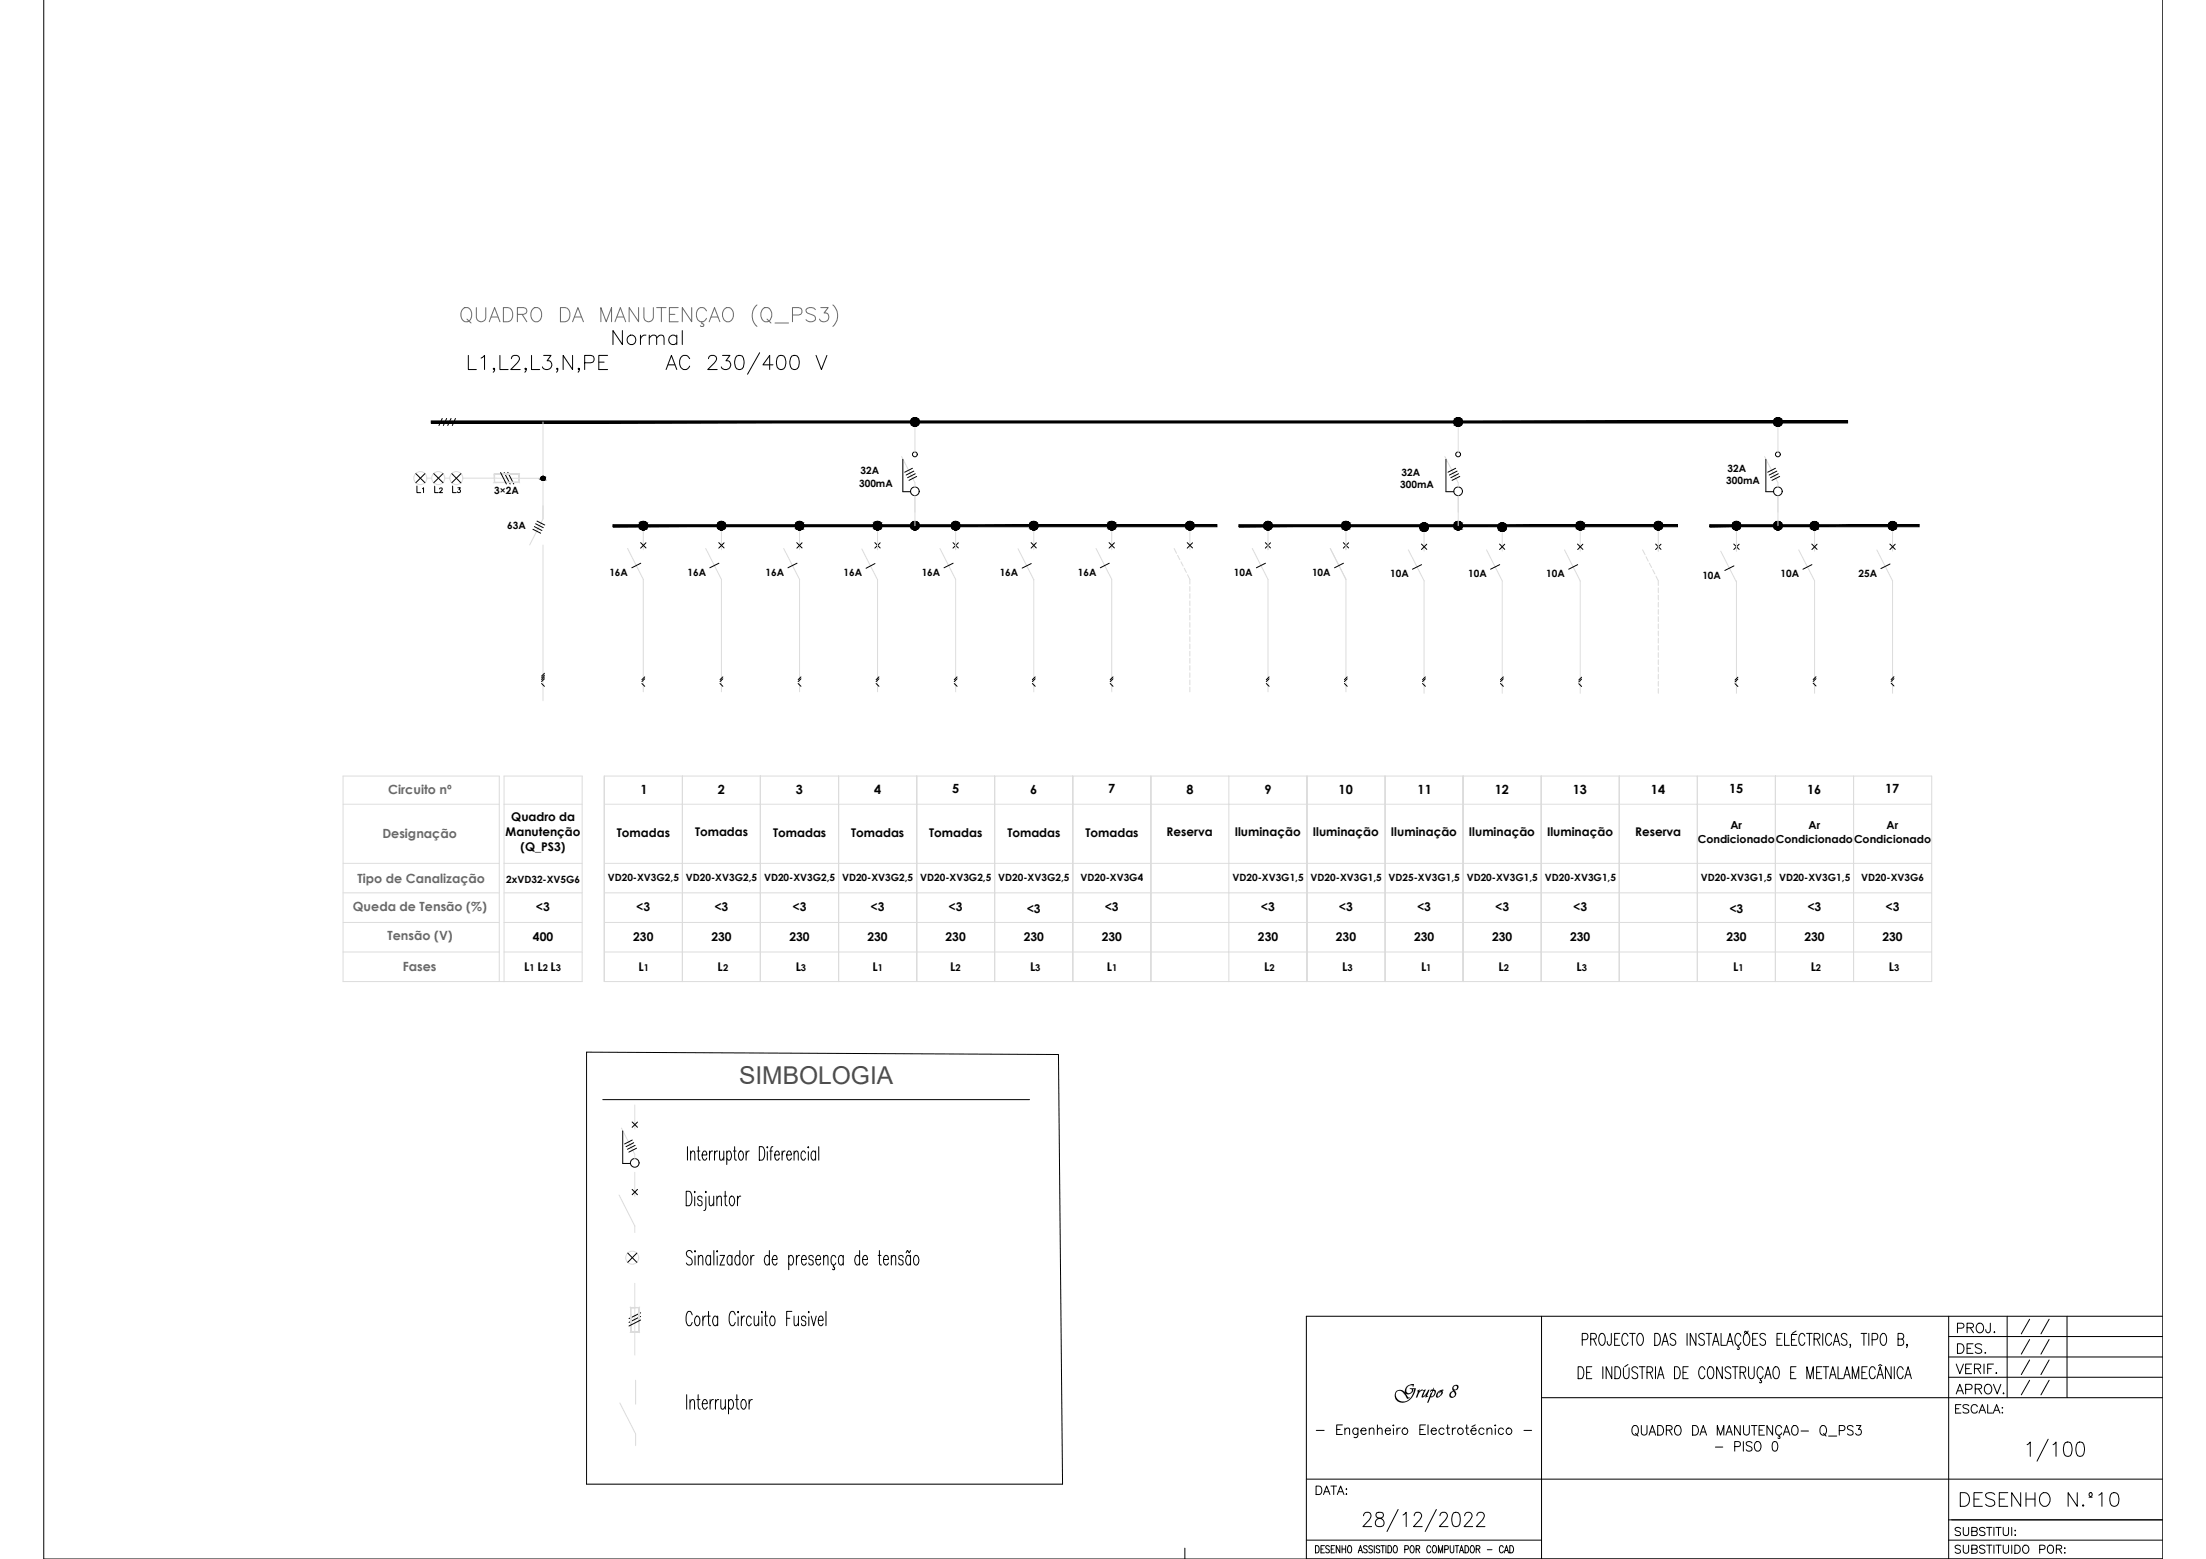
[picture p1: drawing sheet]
<svg xmlns="http://www.w3.org/2000/svg" width="297mm" height="210mm" viewBox="0 0 297 210" stroke-linecap="round" stroke-linejoin="round" font-family="sans-serif">
<defs><g id="words">
<g font-size="5.3">
<text x="271.3" y="181">/ /</text>
<text x="271.3" y="189.1">/ /</text>
</g>
<g font-size="4.9">
<text x="271.3" y="183.4">/ /</text>
<text x="271.3" y="186.3">/ /</text>
<text x="263.2" y="203.9">DESENHO N.º10</text>
</g>
<text font-size="3.3" fill="#4c4c4c" x="99.5" y="145.9">SIMBOLOGIA</text>
<text font-size="2.6" x="187.7" y="188.2">Grupo 8</text>
<g font-size="1.7" fill="#696969">
<text x="52.3" y="106.9">Circuito nº</text>
<text x="51.5" y="112.8">Designação</text>
<text x="48.1" y="118.9">Tipo de Canalização</text>
<text x="47.5" y="122.6">Queda de Tensão (%)</text>
<text x="52.2" y="126.6">Tensão (V)</text>
<text x="54.2" y="130.7">Fases</text>
</g>
<g font-size="1.7">
<text x="86.2" y="106.8">1</text>
<text x="96.7" y="106.8">2</text>
<text x="107.2" y="106.8">3</text>
<text x="117.7" y="106.8">4</text>
<text x="128.2" y="106.8">5</text>
<text x="138.7" y="106.8">6</text>
<text x="149.2" y="106.8">7</text>
<text x="159.8" y="106.8">8</text>
<text x="170.3" y="106.8">9</text>
<text x="180.2" y="106.8">10</text>
<text x="190.9" y="106.8">11</text>
<text x="201.3" y="106.8">12</text>
<text x="211.8" y="106.8">13</text>
<text x="222.3" y="106.8">14</text>
<text x="232.8" y="106.8">15</text>
<text x="243.3" y="106.8">16</text>
<text x="253.8" y="106.8">17</text>
</g>
<g font-size="1.6">
<text x="68.1" y="112.6">Manutenção</text>
<text x="68.8" y="110.6">Quadro da</text>
<text x="83.1" y="112.6">Tomadas</text>
<text x="93.6" y="112.6">Tomadas</text>
<text x="104.1" y="112.6">Tomadas</text>
<text x="114.6" y="112.6">Tomadas</text>
<text x="125.1" y="112.6">Tomadas</text>
<text x="135.6" y="112.6">Tomadas</text>
<text x="146.2" y="112.6">Tomadas</text>
<text x="157.1" y="112.6">Reserva</text>
<text x="166.3" y="112.5">Iluminação</text>
<text x="176.8" y="112.5">Iluminação</text>
<text x="187.3" y="112.5">Iluminação</text>
<text x="197.8" y="112.5">Iluminação</text>
<text x="208.3" y="112.5">Iluminação</text>
<text x="220.2" y="112.6">Reserva</text>
<text x="70.1" y="114.6">(Q_PS3)</text>
<text x="72.2" y="122.7">&lt;3</text>
<text x="85.7" y="122.7">&lt;3</text>
<text x="96.2" y="122.7">&lt;3</text>
<text x="106.7" y="122.7">&lt;3</text>
<text x="117.2" y="122.7">&lt;3</text>
<text x="127.7" y="122.7">&lt;3</text>
<text x="138.2" y="122.9">&lt;3</text>
<text x="148.7" y="122.7">&lt;3</text>
<text x="169.8" y="122.7">&lt;3</text>
<text x="180.3" y="122.7">&lt;3</text>
<text x="190.8" y="122.7">&lt;3</text>
<text x="201.3" y="122.7">&lt;3</text>
<text x="211.8" y="122.7">&lt;3</text>
<text x="232.9" y="122.9">&lt;3</text>
<text x="243.4" y="122.7">&lt;3</text>
<text x="253.9" y="122.7">&lt;3</text>
<text x="70.6" y="130.7">L L L</text>
<text x="71.8" y="126.7">400</text>
<text x="85.3" y="126.7">230</text>
<text x="86" y="130.7">L</text>
<text x="95.8" y="126.7">230</text>
<text x="96.6" y="130.7">L</text>
<text x="106.3" y="126.7">230</text>
<text x="107.2" y="130.7">L</text>
<text x="116.8" y="126.7">230</text>
<text x="117.5" y="130.7">L</text>
<text x="127.3" y="126.7">230</text>
<text x="127.9" y="130.7">L</text>
<text x="137.8" y="126.7">230</text>
<text x="138.7" y="130.7">L</text>
<text x="148.3" y="126.7">230</text>
<text x="149" y="130.7">L</text>
<text x="169.4" y="126.7">230</text>
<text x="170.2" y="130.7">L</text>
<text x="179.9" y="126.7">230</text>
<text x="180.7" y="130.7">L</text>
<text x="190.4" y="126.7">230</text>
<text x="191.4" y="130.7">L</text>
<text x="200.9" y="126.7">230</text>
<text x="201.8" y="130.7">L</text>
<text x="211.4" y="126.7">230</text>
<text x="212.3" y="130.7">L</text>
<text x="232.5" y="126.7">230</text>
<text x="233.4" y="130.7">L</text>
<text x="243" y="126.7">230</text>
<text x="243.8" y="130.7">L</text>
<text x="253.5" y="126.7">230</text>
<text x="254.3" y="130.7">L</text>
</g>
<g font-size="1.5">
<text x="228.6" y="113.5">Condicionado</text>
<text x="233" y="111.7">Ar</text>
<text x="239.1" y="113.5">Condicionado</text>
<text x="243.5" y="111.7">Ar</text>
<text x="249.6" y="113.5">Condicionado</text>
<text x="254" y="111.6">Ar</text>
</g>
<g font-size="1.3">
<text x="115.7" y="65.5">300mA</text>
<text x="115.9" y="63.8">32A</text>
<text x="188.5" y="65.7">300mA</text>
<text x="188.7" y="64">32A</text>
<text x="232.4" y="65.2">300mA</text>
<text x="232.6" y="63.5">32A</text>
<text x="66.6" y="66.5">3×2A</text>
<text x="68.3" y="71.3">63A</text>
<text x="82" y="77.5">16A</text>
<text x="92.6" y="77.5">16A</text>
<text x="103.1" y="77.5">16A</text>
<text x="113.6" y="77.6">16A</text>
<text x="124.1" y="77.5">16A</text>
<text x="134.6" y="77.6">16A</text>
<text x="145.1" y="77.5">16A</text>
<text x="166.1" y="77.5">10A</text>
<text x="176.7" y="77.5">10A</text>
<text x="187.2" y="77.7">10A</text>
<text x="197.7" y="77.7">10A</text>
<text x="208.2" y="77.7">10A</text>
<text x="229.2" y="77.9">10A</text>
<text x="239.7" y="77.7">10A</text>
<text x="250.3" y="77.7">25A</text>
<text x="68.2" y="118.9">2xVD32-XV5G6</text>
<text x="81.8" y="118.6">VD20-XV3G2,5</text>
<text x="92.4" y="118.6">VD20-XV3G2,5</text>
<text x="102.9" y="118.6">VD20-XV3G2,5</text>
<text x="113.4" y="118.6">VD20-XV3G2,5</text>
<text x="123.9" y="118.6">VD20-XV3G2,5</text>
<text x="134.4" y="118.6">VD20-XV3G2,5</text>
<text x="145.5" y="118.7">VD20-XV3G4</text>
<text x="166" y="118.6">VD20-XV3G1,5</text>
<text x="176.5" y="118.6">VD20-XV3G1,5</text>
<text x="187" y="118.6">VD25-XV3G1,5</text>
<text x="197.5" y="118.6">VD20-XV3G1,5</text>
<text x="208" y="118.6">VD20-XV3G1,5</text>
<text x="229" y="118.6">VD20-XV3G1,5</text>
<text x="239.6" y="118.6">VD20-XV3G1,5</text>
<text x="250.6" y="118.7">VD20-XV3G6</text>
<text x="71.3" y="130.7">1</text>
<text x="73.1" y="130.7">2</text>
<text x="74.9" y="130.7">3</text>
<text x="86.7" y="130.7">1</text>
<text x="97.4" y="130.7">2</text>
<text x="107.9" y="130.7">3</text>
<text x="118.2" y="130.7">1</text>
<text x="128.6" y="130.7">2</text>
<text x="139.4" y="130.7">3</text>
<text x="149.8" y="130.7">1</text>
<text x="170.9" y="130.7">2</text>
<text x="181.4" y="130.7">3</text>
<text x="192.1" y="130.7">1</text>
<text x="202.5" y="130.7">2</text>
<text x="213" y="130.7">3</text>
<text x="234.1" y="130.7">1</text>
<text x="244.5" y="130.7">2</text>
<text x="255" y="130.7">3</text>
</g>
</g></defs>
<g fill="#000" stroke="#000" stroke-width=".13">
<path d="M123 57.4h.4zM123.1 56.3h.2zM196.1 57.4h.5zM196.2 56.3h.3zM239.2 57.4h.4zM239.3 56.3h.2zM73.1 64.6h.1zM73.1 64.6v.1zM86.4 71.3h.4zM86.5 70.2h.2zM96.9 71.3h.5zM97 70.2h.2z"/>
<path d="M107.4 71.3h.5zM107.6 70.2h.2zM118 71.3h.4zM118.1 70.2h.2zM123 71.3h.4zM123.1 70.2h.2zM128.5 71.3h.4zM128.6 70.2h.2zM139 71.3h.4zM139.1 70.2h.2zM149.5 71.3h.4zM149.6 70.2h.2z"/>
<path d="M160 71.3h.4zM160.1 70.2h.2zM170.5 71.3h.4zM170.6 70.2h.2zM181 71.3h.4zM181.2 70.2h.1zM191.5 71.5h.5zM191.7 70.4h.2zM196.1 71.3h.4zM196.2 70.2h.3zM202.1 71.5h.4zM202.2 70.4h.2z"/>
<path d="M212.6 71.3h.4zM212.7 70.2h.2zM223.1 71.3h.4zM223.2 70.2h.2zM233.6 71.3h.4zM233.7 70.2h.2zM239.2 71.3h.4zM239.3 70.2h.2zM244.1 71.3h.4zM244.2 70.2h.2zM254.6 71.3h.4zM254.7 70.2h.2z"/>
<path d="M123 57.4h.3zM123.1 57.4h.2z"/>
<path d="M123.1 56.3h.3zM123 56.3h.4z"/>
<path d="M123 56.3h.5zM122.9 56.3h.6z"/>
<path d="M122.9 56.3l.7 .1zM122.8 56.4h.8z"/>
<path d="M122.9 57.3h.6zM122.9 57.3l.5 .1z"/>
<path d="M122.8 56.4l.9 .1-.1-.1zM122.8 56.4l.9 .1h-.9z"/>
<path d="M122.8 57.2h.8zM122.8 57.2l.7 .1z"/>
<path d="M122.8 56.5l.9 .1v-.1zM122.8 56.5l.9 .1h-1z"/>
<path d="M122.8 57.2h.8h.1zM122.8 57.2h.8h-.8z"/>
<path d="M122.7 56.6l1 .1v-.1zM122.7 56.6l1 .1h-1.1z"/>
<path d="M122.7 57.1l1 .1v-.1zM122.7 57.1l1 .1h-.9z"/>
<path d="M122.6 56.7l1.2 .1-.1-.1zM122.6 56.7l1.2 .1h-1.2z"/>
<path d="M122.6 57l1.1 .1v-.1zM122.6 57l1.1 .1h-1z"/>
<path d="M122.6 56.8l1.2 .1v-.1zM122.6 56.8l1.2 .1h-1.2z"/>
<path d="M122.6 56.9l1.1 .1 .1-.1zM122.6 56.9l1.1 .1h-1.1z"/>
<path d="M196.1 57.4h.4zM196.2 57.4h.3z"/>
<path d="M196.2 56.3h.4zM196.1 56.3h.5z"/>
<path d="M196.1 56.3h.5zM196 56.3h.6z"/>
<path d="M196 56.3l.7 .1zM195.9 56.4h.8z"/>
<path d="M196 57.3h.6zM196 57.3l.6 .1z"/>
<path d="M195.9 56.4l.9 .1-.1-.1zM195.9 56.4l.9 .1h-.9z"/>
<path d="M195.9 57.2h.8zM195.9 57.2l.7 .1z"/>
<path d="M195.9 56.5l1 .1-.1-.1zM195.9 56.5l1 .1h-1.1z"/>
<path d="M195.9 57.2h.8h.1zM195.9 57.2h.8h-.8z"/>
<path d="M195.8 56.6l1.1 .1v-.1zM195.8 56.6l1.1 .1h-1.1z"/>
<path d="M195.8 57.1l1 .1 .1-.1zM195.8 57.1l1 .1h-.9z"/>
<path d="M195.8 56.7l1.1 .1v-.1zM195.8 56.7l1.1 .1h-1.1z"/>
<path d="M195.8 57l1.1 .1v-.1zM195.8 57l1.1 .1h-1.1z"/>
<path d="M195.8 56.8l1.1 .1v-.1zM195.8 56.8l1.1 .1h-1.1z"/>
<path d="M195.8 56.9l1.1 .1v-.1zM195.8 56.9l1.1 .1h-1.1z"/>
<path d="M239.2 57.4h.3zM239.3 57.4h.2z"/>
<path d="M239.3 56.3h.3zM239.2 56.3h.4z"/>
<path d="M239.2 56.3h.5zM239.1 56.3h.6z"/>
<path d="M239.1 56.3l.7 .1zM239 56.4h.8z"/>
<path d="M239.1 57.3h.6zM239.1 57.3l.5 .1z"/>
<path d="M239 56.4l.9 .1-.1-.1zM239 56.4l.9 .1h-1z"/>
<path d="M239 57.2h.8zM239 57.2l.7 .1z"/>
<path d="M238.9 56.5l1 .1v-.1zM238.9 56.5l1 .1h-1z"/>
<path d="M238.9 57.2h.9h.1zM238.9 57.2h.9h-.8z"/>
<path d="M238.9 56.6l1.1 .1-.1-.1zM238.9 56.6l1.1 .1h-1.1z"/>
<path d="M238.9 57.1l1 .1v-.1zM238.9 57.1l1 .1h-1z"/>
<path d="M238.9 56.7l1.1 .1v-.1zM238.9 56.7l1.1 .1h-1.2z"/>
<path d="M238.9 57l1 .1 .1-.1zM238.9 57l1 .1h-1z"/>
<path d="M238.8 56.8l1.2 .1v-.1zM238.8 56.8l1.2 .1h-1.2z"/>
<path d="M238.8 56.9l1.2 .1v-.1zM238.8 56.9l1.2 .1h-1.1z"/>
<path d="M58.1 57h190.7v-.3zM58.1 56.7h190.7l-190.7 .3z"/>
<path d="M73.1 64.1h.1zM73.1 64.1h.1zM73.1 64.1h.1z"/>
<path d="M73.1 64.1h.1zM73 64.1h.2zM73 64.1h.2zM73 64.1h.2z"/>
<path d="M73 64.1l.3 .1zM73 64.2h.3zM73 64.2h.3zM73 64.2h.3z"/>
<path d="M73 64.6h.2zM73 64.6h.2zM73.1 64.6h.1zM73.1 64.6h.1z"/>
<path d="M73 64.2h.3zM73 64.2h.3zM72.9 64.2h.4zM72.9 64.2h.4z"/>
<path d="M73 64.6h.3zM73 64.6h.2zM73 64.6h.2zM73 64.6h.2z"/>
<path d="M72.9 64.2l.4 .1zM72.9 64.2l.4 .1zM72.9 64.3h.4zM72.9 64.3h.4z"/>
<path d="M72.9 64.6h.4zM72.9 64.6h.4zM73 64.6h.3zM73 64.6h.3z"/>
<path d="M72.9 64.3h.5zM72.9 64.3h.5zM72.9 64.3h.5zM72.9 64.3h.5z"/>
<path d="M72.9 64.5h.4zM72.9 64.5l.4 .1zM72.9 64.6h.4zM72.9 64.6h.4z"/>
<path d="M72.9 64.3h.5zM72.9 64.3h.5zM72.9 64.3h.5zM72.9 64.3h.5z"/>
<path d="M72.9 64.3l.5 .1zM72.9 64.3l.5 .1zM72.9 64.4h.5zM72.9 64.4h.5z"/>
<path d="M72.9 64.4l.5 .1zM72.9 64.4l.5 .1zM72.9 64.5h.5zM72.9 64.5h.5z"/>
<path d="M72.9 64.5h.5zM72.9 64.5h.4zM72.9 64.5h.4zM72.9 64.5h.4z"/>
<path d="M72.9 64.4h.5zM72.9 64.4h.5zM72.9 64.4h.5zM72.9 64.4h.5z"/>
<path d="M86.4 71.3h.3zM86.5 71.3h.2z"/>
<path d="M86.5 70.2h.3zM86.4 70.2h.4z"/>
<path d="M86.4 70.2l.5 .1zM86.3 70.3h.6z"/>
<path d="M86.3 70.3l.7 .1zM86.2 70.4h.8z"/>
<path d="M86.3 71.3h.6zM86.3 71.3h.5z"/>
<path d="M86.2 70.4h.9h-.1zM86.2 70.4h.9h-.9z"/>
<path d="M86.2 71.2l.7 .1 .1-.1zM86.2 71.2l.7 .1h-.6z"/>
<path d="M86.2 70.4l1 .1-.1-.1zM86.2 70.4l1 .1h-1.1z"/>
<path d="M86.2 71.1h.9zM86.2 71.1l.8 .1z"/>
<path d="M86.1 70.5l1.1 .1v-.1zM86.1 70.5l1.1 .1h-1.1z"/>
<path d="M86.1 71l1 .1 .1-.1zM86.1 71l1 .1h-.9z"/>
<path d="M86.1 70.6l1.1 .1v-.1zM86.1 70.6l1.1 .1h-1.2z"/>
<path d="M86.1 70.9l1.1 .1v-.1zM86.1 70.9l1.1 .1h-1.1z"/>
<path d="M86 70.7l1.2 .1v-.1zM86 70.7l1.2 .1h-1.2z"/>
<path d="M86 70.8l1.2 .1v-.1zM86 70.8l1.2 .1h-1.1z"/>
<path d="M96.9 71.3h.3zM97 71.3h.2z"/>
<path d="M97 70.2h.4zM96.9 70.2h.5z"/>
<path d="M96.9 70.2l.5 .1zM96.8 70.3h.6z"/>
<path d="M96.8 70.3l.7 .1zM96.8 70.4h.7z"/>
<path d="M96.8 71.3h.6zM96.8 71.3h.6z"/>
<path d="M96.8 70.4h.8h-.1zM96.8 70.4h.8h-.9z"/>
<path d="M96.8 71.2l.6 .1 .1-.1zM96.8 71.2l.6 .1h-.6z"/>
<path d="M96.7 70.4l.9 .1v-.1zM96.7 70.4l.9 .1h-1z"/>
<path d="M96.7 71.1h.9zM96.7 71.1l.8 .1z"/>
<path d="M96.6 70.5l1.1 .1-.1-.1zM96.6 70.5l1.1 .1h-1.1z"/>
<path d="M96.6 71l1 .1v-.1zM96.6 71l1 .1h-.9z"/>
<path d="M96.6 70.6l1.1 .1v-.1zM96.6 70.6l1.1 .1h-1.1z"/>
<path d="M96.6 70.9l1 .1 .1-.1zM96.6 70.9l1 .1h-1z"/>
<path d="M96.6 70.7l1.1 .1v-.1zM96.6 70.7l1.1 .1h-1.1z"/>
<path d="M96.6 70.8l1.1 .1v-.1zM96.6 70.8l1.1 .1h-1.1z"/>
<path d="M107.4 71.3h.4zM107.6 71.3h.2z"/>
<path d="M107.6 70.2h.3zM107.4 70.2h.5z"/>
<path d="M107.4 70.2l.6 .1zM107.3 70.3h.7z"/>
<path d="M107.3 70.3l.7 .1zM107.3 70.4h.7z"/>
<path d="M107.3 71.3h.7zM107.3 71.3h.6z"/>
<path d="M107.3 70.4h.8h-.1zM107.3 70.4h.8h-.9z"/>
<path d="M107.3 71.2l.7 .1v-.1zM107.3 71.2l.7 .1h-.7z"/>
<path d="M107.2 70.4l1 .1-.1-.1zM107.2 70.4l1 .1h-1.1z"/>
<path d="M107.2 71.1h.9zM107.2 71.1l.8 .1z"/>
<path d="M107.1 70.5l1.1 .1v-.1zM107.1 70.5l1.1 .1h-1.1z"/>
<path d="M107.1 71l1 .1 .1-.1zM107.1 71l1 .1h-.9z"/>
<path d="M107.1 70.6l1.1 .1v-.1zM107.1 70.6l1.1 .1h-1.1z"/>
<path d="M107.1 70.9l1.1 .1v-.1zM107.1 70.9l1.1 .1h-1.1z"/>
<path d="M107.1 70.7l1.1 .1v-.1zM107.1 70.7l1.1 .1h-1.1z"/>
<path d="M107.1 70.8l1.1 .1v-.1zM107.1 70.8l1.1 .1h-1.1z"/>
<path d="M118 71.3h.3zM118.1 71.3h.2z"/>
<path d="M118.1 70.2h.3zM118 70.2h.4z"/>
<path d="M118 70.2l.5 .1zM117.9 70.3h.6z"/>
<path d="M117.9 70.3l.7 .1zM117.8 70.4h.8z"/>
<path d="M117.9 71.3h.6zM117.9 71.3h.5z"/>
<path d="M117.8 70.4h.8zM117.8 70.4h.8h-.9z"/>
<path d="M117.8 71.2l.7 .1 .1-.1zM117.8 71.2l.7 .1h-.6z"/>
<path d="M117.7 70.4l1 .1-.1-.1zM117.7 70.4l1 .1h-1z"/>
<path d="M117.7 71.1h.9zM117.7 71.1l.9 .1z"/>
<path d="M117.7 70.5l1 .1v-.1zM117.7 70.5l1 .1h-1.1z"/>
<path d="M117.7 71l.9 .1 .1-.1zM117.7 71l.9 .1h-.9z"/>
<path d="M117.6 70.6l1.1 .1v-.1zM117.6 70.6l1.1 .1h-1.1z"/>
<path d="M117.6 70.9l1.1 .1v-.1zM117.6 70.9l1.1 .1h-1z"/>
<path d="M117.6 70.7l1.1 .1v-.1zM117.6 70.7l1.1 .1h-1.1z"/>
<path d="M117.6 70.8l1.1 .1v-.1zM117.6 70.8l1.1 .1h-1.1z"/>
<path d="M123 71.3h.3zM123.1 71.3h.2z"/>
<path d="M123.1 70.2h.3zM123 70.2h.4z"/>
<path d="M123 70.2l.5 .1zM122.9 70.3h.6z"/>
<path d="M122.9 70.3l.7 .1zM122.8 70.4h.8z"/>
<path d="M122.9 71.3h.6zM122.9 71.3h.5z"/>
<path d="M122.8 70.4h.9h-.1zM122.8 70.4h.9h-1z"/>
<path d="M122.8 71.2l.7 .1 .1-.1zM122.8 71.2l.7 .1h-.6z"/>
<path d="M122.7 70.4l1 .1v-.1zM122.7 70.4l1 .1h-1z"/>
<path d="M122.7 71.1h1zM122.7 71.1l.9 .1z"/>
<path d="M122.7 70.5l1 .1v-.1zM122.7 70.5l1 .1h-1.1z"/>
<path d="M122.7 71l1 .1v-.1zM122.7 71l1 .1h-1z"/>
<path d="M122.6 70.6l1.2 .1-.1-.1zM122.6 70.6l1.2 .1h-1.2z"/>
<path d="M122.6 70.9l1.1 .1v-.1zM122.6 70.9l1.1 .1h-1z"/>
<path d="M122.6 70.7l1.2 .1v-.1zM122.6 70.7l1.2 .1h-1.2z"/>
<path d="M122.6 70.8l1.1 .1 .1-.1zM122.6 70.8l1.1 .1h-1.1z"/>
<path d="M128.5 71.3h.3zM128.6 71.3h.2z"/>
<path d="M128.6 70.2h.3zM128.5 70.2h.4z"/>
<path d="M128.5 70.2l.5 .1zM128.4 70.3h.6z"/>
<path d="M128.4 70.3l.7 .1zM128.3 70.4h.8z"/>
<path d="M128.4 71.3h.6zM128.4 71.3h.5z"/>
<path d="M128.3 70.4h.8zM128.3 70.4h.8h-.9z"/>
<path d="M128.3 71.2l.7 .1 .1-.1zM128.3 71.2l.7 .1h-.6z"/>
<path d="M128.2 70.4l1 .1-.1-.1zM128.2 70.4l1 .1h-1z"/>
<path d="M128.2 71.1h.9zM128.2 71.1l.9 .1z"/>
<path d="M128.2 70.5l1 .1v-.1zM128.2 70.5l1 .1h-1.1z"/>
<path d="M128.2 71l.9 .1 .1-.1zM128.2 71l.9 .1h-.9z"/>
<path d="M128.1 70.6l1.2 .1-.1-.1zM128.1 70.6l1.2 .1h-1.2z"/>
<path d="M128.1 70.9l1.1 .1v-.1zM128.1 70.9l1.1 .1h-1z"/>
<path d="M128.1 70.7l1.2 .1v-.1zM128.1 70.7l1.2 .1h-1.2z"/>
<path d="M128.1 70.8l1.1 .1 .1-.1zM128.1 70.8l1.1 .1h-1.1z"/>
<path d="M139 71.3h.3zM139.1 71.3h.2z"/>
<path d="M139.1 70.2h.3zM139 70.2h.4z"/>
<path d="M139 70.2l.5 .1zM138.9 70.3h.6z"/>
<path d="M138.9 70.3l.7 .1zM138.8 70.4h.8z"/>
<path d="M138.9 71.3h.6zM138.9 71.3h.5z"/>
<path d="M138.8 70.4h.8zM138.8 70.4h.8h-.9z"/>
<path d="M138.8 71.2l.7 .1 .1-.1zM138.8 71.2l.7 .1h-.6z"/>
<path d="M138.7 70.4l1 .1-.1-.1zM138.7 70.4l1 .1h-1z"/>
<path d="M138.7 71.1h.9zM138.7 71.1l.9 .1z"/>
<path d="M138.7 70.5l1 .1v-.1zM138.7 70.5l1 .1h-1.1z"/>
<path d="M138.7 71l.9 .1 .1-.1zM138.7 71l.9 .1h-.9z"/>
<path d="M138.6 70.6l1.2 .1-.1-.1zM138.6 70.6l1.2 .1h-1.2z"/>
<path d="M138.6 70.9l1.1 .1v-.1zM138.6 70.9l1.1 .1h-1z"/>
<path d="M138.6 70.7l1.2 .1v-.1zM138.6 70.7l1.2 .1h-1.2z"/>
<path d="M138.6 70.8l1.1 .1 .1-.1zM138.6 70.8l1.1 .1h-1.1z"/>
<path d="M149.5 71.3h.3zM149.6 71.3h.2z"/>
<path d="M149.6 70.2h.3zM149.5 70.2h.4z"/>
<path d="M149.5 70.2l.5 .1zM149.4 70.3h.6z"/>
<path d="M149.4 70.3l.7 .1zM149.3 70.4h.8z"/>
<path d="M149.4 71.3h.6zM149.4 71.3h.5z"/>
<path d="M149.3 70.4h.9h-.1zM149.3 70.4h.9h-.9z"/>
<path d="M149.3 71.2l.7 .1 .1-.1zM149.3 71.2l.7 .1h-.6z"/>
<path d="M149.3 70.4l.9 .1v-.1zM149.3 70.4l.9 .1h-1z"/>
<path d="M149.3 71.1h.9zM149.3 71.1l.8 .1z"/>
<path d="M149.2 70.5l1.1 .1-.1-.1zM149.2 70.5l1.1 .1h-1.2z"/>
<path d="M149.2 71l1 .1v-.1zM149.2 71l1 .1h-.9z"/>
<path d="M149.1 70.6l1.2 .1v-.1zM149.1 70.6l1.2 .1h-1.2z"/>
<path d="M149.1 70.7l1.2 .1v-.1zM149.1 70.7l1.2 .1h-1.2z"/>
<path d="M149.1 70.8l1.2 .1v-.1zM149.1 70.8l1.2 .1h-1.2z"/>
<path d="M149.1 70.9l1.1 .1 .1-.1zM149.1 70.9l1.1 .1h-1z"/>
<path d="M160 71.3h.3zM160.1 71.3h.2z"/>
<path d="M160.1 70.2h.3zM160 70.2h.4z"/>
<path d="M160 70.2l.5 .1zM159.9 70.3h.6z"/>
<path d="M159.9 70.3l.7 .1zM159.8 70.4h.8z"/>
<path d="M159.9 71.3h.6zM159.9 71.3h.5z"/>
<path d="M159.8 70.4h.9h-.1zM159.8 70.4h.9h-.9z"/>
<path d="M159.8 71.2l.7 .1 .1-.1zM159.8 71.2l.7 .1h-.6z"/>
<path d="M159.8 70.4l.9 .1v-.1zM159.8 70.4l.9 .1h-1z"/>
<path d="M159.8 71.1h.9zM159.8 71.1l.8 .1z"/>
<path d="M159.7 70.5l1.1 .1-.1-.1zM159.7 70.5l1.1 .1h-1.1z"/>
<path d="M159.7 71l1 .1v-.1zM159.7 71l1 .1h-.9z"/>
<path d="M159.7 70.6l1.1 .1v-.1zM159.7 70.6l1.1 .1h-1.2z"/>
<path d="M159.7 70.9l1 .1 .1-.1zM159.7 70.9l1 .1h-1z"/>
<path d="M159.6 70.7l1.2 .1v-.1zM159.6 70.7l1.2 .1h-1.2z"/>
<path d="M159.6 70.8l1.2 .1v-.1zM159.6 70.8l1.2 .1h-1.1z"/>
<path d="M82.5 70.9h81.4v-.3zM82.5 70.6h81.4l-81.4 .3z"/>
<path d="M170.5 71.3h.3zM170.6 71.3h.2z"/>
<path d="M170.6 70.2h.3zM170.5 70.2h.4z"/>
<path d="M170.5 70.2l.5 .1zM170.4 70.3h.6z"/>
<path d="M170.4 70.3l.7 .1zM170.4 70.4h.7z"/>
<path d="M170.4 71.3h.6zM170.4 71.3h.5z"/>
<path d="M170.4 70.4h.8h-.1zM170.4 70.4h.8h-.9z"/>
<path d="M170.4 71.2l.6 .1 .1-.1zM170.4 71.2l.6 .1h-.6z"/>
<path d="M170.3 70.4l.9 .1v-.1zM170.3 70.4l.9 .1h-1z"/>
<path d="M170.3 71.1h.9zM170.3 71.1l.8 .1z"/>
<path d="M170.2 70.5l1.1 .1-.1-.1zM170.2 70.5l1.1 .1h-1.1z"/>
<path d="M170.2 71l1 .1v-.1zM170.2 71l1 .1h-.9z"/>
<path d="M170.2 70.6l1.1 .1v-.1zM170.2 70.6l1.1 .1h-1.1z"/>
<path d="M170.2 70.9l1 .1 .1-.1zM170.2 70.9l1 .1h-1z"/>
<path d="M170.2 70.7l1.1 .1v-.1zM170.2 70.7l1.1 .1h-1.1z"/>
<path d="M170.2 70.8l1.1 .1v-.1zM170.2 70.8l1.1 .1h-1.1z"/>
<path d="M181 71.3h.3zM181.2 71.3h.1z"/>
<path d="M181.2 70.2h.2zM181 70.2h.4z"/>
<path d="M181 70.2l.6 .1zM180.9 70.3h.7z"/>
<path d="M180.9 70.3l.7 .1zM180.9 70.4h.7z"/>
<path d="M180.9 71.3h.7zM180.9 71.3h.5z"/>
<path d="M180.9 70.4h.8h-.1zM180.9 70.4h.8h-.9z"/>
<path d="M180.9 71.2l.7 .1v-.1zM180.9 71.2l.7 .1h-.7z"/>
<path d="M180.8 70.4l1 .1-.1-.1zM180.8 70.4l1 .1h-1.1z"/>
<path d="M180.8 71.1h.9zM180.8 71.1l.8 .1z"/>
<path d="M180.7 70.5l1.1 .1v-.1zM180.7 70.5l1.1 .1h-1.1z"/>
<path d="M180.7 71l1 .1 .1-.1zM180.7 71l1 .1h-.9z"/>
<path d="M180.7 70.6l1.1 .1v-.1zM180.7 70.6l1.1 .1h-1.1z"/>
<path d="M180.7 70.9l1.1 .1v-.1zM180.7 70.9l1.1 .1h-1.1z"/>
<path d="M180.7 70.7l1.1 .1v-.1zM180.7 70.7l1.1 .1h-1.1z"/>
<path d="M180.7 70.8l1.1 .1v-.1zM180.7 70.8l1.1 .1h-1.1z"/>
<path d="M191.5 71.5h.4zM191.7 71.5h.2z"/>
<path d="M191.7 70.4h.3zM191.5 70.4h.5z"/>
<path d="M191.5 70.4l.6 .1zM191.5 70.5h.6z"/>
<path d="M191.5 70.5h.6zM191.4 70.5h.7z"/>
<path d="M191.5 71.5h.6zM191.5 71.5h.5z"/>
<path d="M191.4 70.5l.8 .1-.1-.1zM191.4 70.5l.8 .1h-.9z"/>
<path d="M191.4 71.4h.7zM191.4 71.4l.7 .1z"/>
<path d="M191.3 70.6l1 .1-.1-.1zM191.3 70.6l1 .1h-1.1z"/>
<path d="M191.3 71.3l.8 .1 .1-.1zM191.3 71.3l.8 .1h-.7z"/>
<path d="M191.2 70.7l1.1 .1v-.1zM191.2 70.7l1.1 .1h-1.1z"/>
<path d="M191.2 71.2l1 .1 .1-.1zM191.2 71.2l1 .1h-.9z"/>
<path d="M191.2 70.8l1.1 .1v-.1zM191.2 70.8l1.1 .1h-1.1z"/>
<path d="M191.2 71.1l1.1 .1v-.1zM191.2 71.1l1.1 .1h-1.1z"/>
<path d="M191.2 70.9l1.1 .1v-.1zM191.2 70.9l1.1 .1h-1.1z"/>
<path d="M191.2 71l1.1 .1v-.1zM191.2 71l1.1 .1h-1.1z"/>
<path d="M196.1 71.3h.4zM196.2 71.3h.3z"/>
<path d="M196.2 70.2h.3zM196.1 70.2h.4z"/>
<path d="M196.1 70.2l.5 .1zM196 70.3h.6z"/>
<path d="M196 70.3l.7 .1zM195.9 70.4h.8z"/>
<path d="M196 71.3h.6zM196 71.3h.5z"/>
<path d="M195.9 70.4h.9h-.1zM195.9 70.4h.9h-.9z"/>
<path d="M195.9 71.2l.7 .1 .1-.1zM195.9 71.2l.7 .1h-.6z"/>
<path d="M195.9 70.4l1 .1-.1-.1zM195.9 70.4l1 .1h-1.1z"/>
<path d="M195.9 71.1h.9zM195.9 71.1l.8 .1z"/>
<path d="M195.8 70.5l1.1 .1v-.1zM195.8 70.5l1.1 .1h-1.1z"/>
<path d="M195.8 71l1 .1 .1-.1zM195.8 71l1 .1h-.9z"/>
<path d="M195.8 70.6l1.1 .1v-.1zM195.8 70.6l1.1 .1h-1.1z"/>
<path d="M195.8 70.9l1.1 .1v-.1zM195.8 70.9l1.1 .1h-1.1z"/>
<path d="M195.8 70.7l1.1 .1v-.1zM195.8 70.7l1.1 .1h-1.1z"/>
<path d="M195.8 70.8l1.1 .1v-.1zM195.8 70.8l1.1 .1h-1.1z"/>
<path d="M202.1 71.5h.3zM202.2 71.5h.2z"/>
<path d="M202.2 70.4h.3zM202.1 70.4h.4z"/>
<path d="M202.1 70.4l.5 .1zM202 70.5h.6z"/>
<path d="M202 70.5h.7zM201.9 70.5h.8z"/>
<path d="M202 71.5h.6zM202 71.5h.5z"/>
<path d="M201.9 70.5l.8 .1v-.1zM201.9 70.5l.8 .1h-.9z"/>
<path d="M201.9 71.4h.8zM201.9 71.4l.7 .1z"/>
<path d="M201.8 70.6l1 .1-.1-.1zM201.8 70.6l1 .1h-1z"/>
<path d="M201.8 71.3l.9 .1v-.1zM201.8 71.3l.9 .1h-.8z"/>
<path d="M201.8 70.7l1 .1v-.1zM201.8 70.7l1 .1h-1.1z"/>
<path d="M201.8 71.2l.9 .1 .1-.1zM201.8 71.2l.9 .1h-.9z"/>
<path d="M201.7 70.8l1.1 .1v-.1zM201.7 70.8l1.1 .1h-1.1z"/>
<path d="M201.7 71.1l1.1 .1v-.1zM201.7 71.1l1.1 .1h-1z"/>
<path d="M201.7 70.9l1.1 .1v-.1zM201.7 70.9l1.1 .1h-1.1z"/>
<path d="M201.7 71l1.1 .1v-.1zM201.7 71l1.1 .1h-1.1z"/>
<path d="M212.6 71.3h.3zM212.7 71.3h.2z"/>
<path d="M212.7 70.2h.3zM212.6 70.2h.4z"/>
<path d="M212.6 70.2l.5 .1zM212.5 70.3h.6z"/>
<path d="M212.5 70.3l.7 .1zM212.4 70.4h.8z"/>
<path d="M212.5 71.3h.6zM212.5 71.3h.5z"/>
<path d="M212.4 70.4h.8zM212.4 70.4h.8h-.9z"/>
<path d="M212.4 71.2l.7 .1 .1-.1zM212.4 71.2l.7 .1h-.6z"/>
<path d="M212.3 70.4l1 .1-.1-.1zM212.3 70.4l1 .1h-1z"/>
<path d="M212.3 71.1h.9zM212.3 71.1l.9 .1z"/>
<path d="M212.3 70.5l1 .1v-.1zM212.3 70.5l1 .1h-1.1z"/>
<path d="M212.3 71l.9 .1 .1-.1zM212.3 71l.9 .1h-.9z"/>
<path d="M212.2 70.6l1.2 .1-.1-.1zM212.2 70.6l1.2 .1h-1.2z"/>
<path d="M212.2 70.9l1.1 .1v-.1zM212.2 70.9l1.1 .1h-1z"/>
<path d="M212.2 70.7l1.2 .1v-.1zM212.2 70.7l1.2 .1h-1.2z"/>
<path d="M212.2 70.8l1.1 .1 .1-.1zM212.2 70.8l1.1 .1h-1.1z"/>
<path d="M223.1 71.3h.3zM223.2 71.3h.2z"/>
<path d="M223.2 70.2h.3zM223.1 70.2h.4z"/>
<path d="M223.1 70.2l.5 .1zM223 70.3h.6z"/>
<path d="M223 70.3l.7 .1zM222.9 70.4h.8z"/>
<path d="M223 71.3h.6zM223 71.3h.5z"/>
<path d="M222.9 70.4h.9h-.1zM222.9 70.4h.9h-1z"/>
<path d="M222.9 71.2l.7 .1 .1-.1zM222.9 71.2l.7 .1h-.6z"/>
<path d="M222.8 70.4l1 .1v-.1zM222.8 70.4l1 .1h-1z"/>
<path d="M222.8 71.1h1zM222.8 71.1l.9 .1z"/>
<path d="M222.8 70.5l1 .1v-.1zM222.8 70.5l1 .1h-1.1z"/>
<path d="M222.8 71l1 .1v-.1zM222.8 71l1 .1h-1z"/>
<path d="M222.7 70.6l1.2 .1-.1-.1zM222.7 70.6l1.2 .1h-1.2z"/>
<path d="M222.7 70.9l1.1 .1v-.1zM222.7 70.9l1.1 .1h-1z"/>
<path d="M222.7 70.7l1.2 .1v-.1zM222.7 70.7l1.2 .1h-1.2z"/>
<path d="M222.7 70.8l1.1 .1 .1-.1zM222.7 70.8l1.1 .1h-1.1z"/>
<path d="M166.8 70.9h59.1v-.3zM166.8 70.6h59.1l-59.1 .3z"/>
<path d="M233.6 71.3h.3zM233.7 71.3h.2z"/>
<path d="M233.7 70.2h.3zM233.6 70.2h.4z"/>
<path d="M233.6 70.2l.5 .1zM233.5 70.3h.6z"/>
<path d="M233.5 70.3l.7 .1zM233.4 70.4h.8z"/>
<path d="M233.5 71.3h.6zM233.5 71.3h.5z"/>
<path d="M233.4 70.4h.9h-.1zM233.4 70.4h.9h-1z"/>
<path d="M233.4 71.2l.7 .1 .1-.1zM233.4 71.2l.7 .1h-.6z"/>
<path d="M233.3 70.4l1 .1v-.1zM233.3 70.4l1 .1h-1z"/>
<path d="M233.3 71.1h1zM233.3 71.1l.9 .1z"/>
<path d="M233.3 70.5l1.1 .1-.1-.1zM233.3 70.5l1.1 .1h-1.1z"/>
<path d="M233.3 71l1 .1v-.1zM233.3 71l1 .1h-1z"/>
<path d="M233.3 70.6l1.1 .1v-.1zM233.3 70.6l1.1 .1h-1.2z"/>
<path d="M233.3 70.9l1 .1 .1-.1zM233.3 70.9l1 .1h-1z"/>
<path d="M233.2 70.7l1.2 .1v-.1zM233.2 70.7l1.2 .1h-1.2z"/>
<path d="M233.2 70.8l1.2 .1v-.1zM233.2 70.8l1.2 .1h-1.1z"/>
<path d="M239.2 71.3h.3zM239.3 71.3h.2z"/>
<path d="M239.3 70.2h.3zM239.2 70.2h.4z"/>
<path d="M239.2 70.2l.5 .1zM239.1 70.3h.6z"/>
<path d="M239.1 70.3l.7 .1zM239 70.4h.8z"/>
<path d="M239.1 71.3h.6zM239.1 71.3h.5z"/>
<path d="M239 70.4h.9h-.1zM239 70.4h.9h-1z"/>
<path d="M239 71.2l.7 .1 .1-.1zM239 71.2l.7 .1h-.6z"/>
<path d="M238.9 70.4l1 .1v-.1zM238.9 70.4l1 .1h-1z"/>
<path d="M238.9 71.1h1zM238.9 71.1l.9 .1z"/>
<path d="M238.9 70.5l1.1 .1-.1-.1zM238.9 70.5l1.1 .1h-1.1z"/>
<path d="M238.9 71l1 .1v-.1zM238.9 71l1 .1h-1z"/>
<path d="M238.9 70.6l1.1 .1v-.1zM238.9 70.6l1.1 .1h-1.2z"/>
<path d="M238.9 70.9l1 .1 .1-.1zM238.9 70.9l1 .1h-1z"/>
<path d="M238.8 70.7l1.2 .1v-.1zM238.8 70.7l1.2 .1h-1.2z"/>
<path d="M238.8 70.8l1.2 .1v-.1zM238.8 70.8l1.2 .1h-1.1z"/>
<path d="M244.1 71.3h.3zM244.2 71.3h.2z"/>
<path d="M244.2 70.2h.3zM244.1 70.2h.4z"/>
<path d="M244.1 70.2l.5 .1zM244 70.3h.6z"/>
<path d="M244 70.3l.7 .1zM243.9 70.4h.8z"/>
<path d="M244 71.3h.6zM244 71.3h.5z"/>
<path d="M243.9 70.4h.9zM243.9 70.4h.9h-.9z"/>
<path d="M243.9 71.2h.8zM243.9 71.2l.7 .1z"/>
<path d="M243.9 70.4l.9 .1v-.1zM243.9 70.4l.9 .1h-1z"/>
<path d="M243.9 71.1l.8 .1 .1-.1zM243.9 71.1l.8 .1h-.8z"/>
<path d="M243.8 70.5l1.1 .1-.1-.1zM243.8 70.5l1.1 .1h-1.1z"/>
<path d="M243.8 71l1 .1v-.1zM243.8 71l1 .1h-.9z"/>
<path d="M243.8 70.6l1.1 .1v-.1zM243.8 70.6l1.1 .1h-1.1z"/>
<path d="M243.8 70.9l1 .1 .1-.1zM243.8 70.9l1 .1h-1z"/>
<path d="M243.8 70.7l1.1 .1v-.1zM243.8 70.7l1.1 .1h-1.1z"/>
<path d="M243.8 70.8l1.1 .1v-.1zM243.8 70.8l1.1 .1h-1.1z"/>
<path d="M254.6 71.3h.3zM254.7 71.3h.2z"/>
<path d="M254.7 70.2h.3zM254.6 70.2h.4z"/>
<path d="M254.6 70.2l.6 .1zM254.5 70.3h.7z"/>
<path d="M254.5 70.3l.7 .1zM254.5 70.4h.7z"/>
<path d="M254.5 71.3h.7zM254.5 71.3h.5z"/>
<path d="M254.5 70.4h.8zM254.5 70.4h.8h-.9z"/>
<path d="M254.5 71.2h.7zM254.5 71.2l.7 .1z"/>
<path d="M254.4 70.4l1 .1-.1-.1zM254.4 70.4l1 .1h-1.1z"/>
<path d="M254.4 71.1l.8 .1 .1-.1zM254.4 71.1l.8 .1h-.7z"/>
<path d="M254.3 70.5l1.1 .1v-.1zM254.3 70.5l1.1 .1h-1.1z"/>
<path d="M254.3 71l1 .1 .1-.1zM254.3 71l1 .1h-.9z"/>
<path d="M254.3 70.6l1.1 .1v-.1zM254.3 70.6l1.1 .1h-1.1z"/>
<path d="M254.3 70.9l1.1 .1v-.1zM254.3 70.9l1.1 .1h-1.1z"/>
<path d="M254.3 70.7l1.1 .1v-.1zM254.3 70.7l1.1 .1h-1.1z"/>
<path d="M254.3 70.8l1.1 .1v-.1zM254.3 70.8l1.1 .1h-1.1z"/>
<path d="M230.2 70.9h28.2v-.3zM230.2 70.6h28.2l-28.2 .3z"/>
</g>
<g fill="none" stroke="#000" stroke-width=".13">
<path d="M59.5 56.3l-.4 1M60.1 56.3l-.4 1M60.7 56.3l-.4 1M61.3 56.3l-.4 1M56 63.8l1.2 1.2M56.1 65.4v.9h.5M56.9 65.8l.1-.1v.6M57.2 63.8l-1.2 1.2M58.4 63.8l1.3 1.2M58.5 65.5v.8h.5M59.2 65.8l.1-.1h.1l.1 .2-.3 .4h.4M59.7 63.8l-1.3 1.2"/>
<path d="M60.8 63.8l1.3 1.2M60.9 65.4v.9h.5M61.6 65.7h.4l-.2 .2a.21 .21 0 0 1 .2 .3 .21 .21 0 0 1-.4 .1v-.1M62.1 63.8l-1.3 1.2M67.4 63.6l.8 1.6M67.9 63.6l.8 1.6M68.4 63.6l.8 1.6M71.8 71.3l1 .5M72 70.9l1 .5M72.1 70.5l1.1 .5M72.3 70.2l1 .5M86.3 73.1l.7 .7"/>
<path d="M86.3 75.8l-1.2 .6M87 73.1l-.7 .7M96.8 73.1l.7 .7M96.8 75.8l-1.2 .6M97.5 73.1l-.7 .7M107.3 73.1l.7 .7M107.3 75.8l-1.2 .6M108 73.1l-.7 .7M117.8 73.1l.7 .7M117.8 75.9l-1.2 .6M118.5 73.1l-.7 .7M121.6 61.8v4.4h1"/>
<path d="M122.9 63l-1.1 .6M123 63.4l-1 .6M123.2 63.8l-1 .5M123.4 64.1l-1 .6M128.3 73.1l.7 .7M128.3 75.8l-1.2 .6M129 73.1l-.7 .7M138.8 73.1l.7 .7M138.9 75.9l-1.3 .6M139.5 73.1l-.7 .7M149.3 73.1l.8 .7M149.4 75.8l-1.2 .6"/>
<path d="M150.1 73.1l-.8 .7M159.9 73.1l.7 .7M160.6 73.1l-.7 .7M170.4 73.1l.7 .7M170.4 75.8l-1.2 .6M171.1 73.1l-.7 .7M180.9 73.1l.7 .7M180.9 75.8l-1.2 .6M181.6 73.1l-.7 .7M191.4 73.3l.7 .7M191.4 76l-1.2 .6M192.1 73.3l-.7 .7"/>
<path d="M194.7 61.8v4.4h1.1M196 63l-1 .6M196.2 63.4l-1 .6M196.4 63.8l-1 .5M196.6 64.1l-1.1 .6M201.9 73.3l.7 .7M201.9 76l-1.2 .6M202.6 73.3l-.7 .7M212.4 73.3l.7 .7M212.4 76l-1.2 .6M213.1 73.3l-.7 .7M222.9 73.3l.8 .7"/>
<path d="M223.7 73.3l-.8 .7M233.5 73.3l.7 .7M233.5 76.2l-1.3 .6M234.2 73.3l-.7 .7M237.8 61.8v4.4h1M239.1 63l-1.1 .6M239.3 63.4l-1.1 .6M239.4 63.8l-1 .5M239.6 64.1l-1 .6M244 73.3l.7 .7M244 76l-1.2 .6M244.7 73.3l-.7 .7"/>
<path d="M254.5 73.3l.7 .7M254.5 75.9l-1.2 .7M255.2 73.3l-.7 .7M79 141.7v58.1h64.1l-.6-57.8M83.8 152.3v4.3h1.1M85.1 151.1l.7 .7M85.1 153.5l-1 .5M85.3 153.9l-1 .5M85.5 154.2l-1 .5M85.7 154.6l-1 .5M85.8 151.1l-.7 .7M84.5 168.7l1.3 1.3"/>
<path d="M85.1 160.1l.7 .8M85.8 168.7l-1.3 1.3M85.8 160.1l-.7 .8M86.3 177.2l-1.6 .8M86.3 176.8l-1.6 .7M86.3 177.7l-1.6 .8"/>
<circle cx="123.2" cy="56.8" r=".58"/>
<circle cx="196.3" cy="56.8" r=".58"/>
<circle cx="239.4" cy="56.8" r=".58"/>
<circle cx="73.1" cy="64.4" r=".26"/>
<circle cx="86.6" cy="70.8" r=".58"/>
<circle cx="97.1" cy="70.8" r=".58"/>
<circle cx="107.7" cy="70.8" r=".58"/>
<circle cx="118.1" cy="70.8" r=".58"/>
<circle cx="123.2" cy="66.1" r=".58"/>
<circle cx="123.2" cy="70.8" r=".58"/>
<circle cx="123.2" cy="61.2" r=".33"/>
<circle cx="128.7" cy="70.8" r=".58"/>
<circle cx="139.2" cy="70.8" r=".58"/>
<circle cx="149.7" cy="70.8" r=".58"/>
<circle cx="160.2" cy="70.8" r=".58"/>
<circle cx="170.7" cy="70.8" r=".58"/>
<circle cx="181.2" cy="70.8" r=".58"/>
<circle cx="191.7" cy="71" r=".58"/>
<circle cx="196.3" cy="70.8" r=".58"/>
<circle cx="196.3" cy="66.1" r=".58"/>
<circle cx="196.3" cy="61.2" r=".33"/>
<circle cx="202.3" cy="71" r=".58"/>
<circle cx="212.8" cy="70.8" r=".58"/>
<circle cx="223.3" cy="70.8" r=".58"/>
<circle cx="233.8" cy="70.8" r=".58"/>
<circle cx="239.4" cy="66.1" r=".58"/>
<circle cx="239.4" cy="70.8" r=".58"/>
<circle cx="239.4" cy="61.2" r=".33"/>
<circle cx="244.3" cy="70.8" r=".58"/>
<circle cx="254.8" cy="70.8" r=".58"/>
<circle cx="85.5" cy="156.6" r=".58"/>
</g>
<g fill="none" stroke="#dcdcdc" stroke-width=".13">
<path d="M73.1 56.8v13.1l-1.8 3.5M123.2 56.8v4.1M196.3 56.8v4.1M239.4 56.8v4.1M57.5 64.4h.7M59.9 64.4h.7M62.3 64.4h4.3M66.6 64.4h6.5M73.1 73.4v20.9M84.5 73.8l2.1 4.2v15.1M86.6 74v-3.2h31.6v3.2M95 73.8l2.1 4.2v15.1"/>
<path d="M97.1 70.8v3.2M105.5 73.8l2.2 4.2v15.1M107.7 70.8v3.2M116 73.9l2.2 4.2M118.2 78v15.1M121.4 61.5l1.8 3.5v.6M123.2 66.7v4.1M126.6 73.8l2.1 4.2v15.1M128.7 70.8v3.2M137.1 73.9l2.1 4.2M139.2 70.8v3.2M139.2 78v15.1"/>
<path d="M147.6 73.8l2.1 4.2v15.1M149.7 70.8v3.2M158.1 73.8l.3 .7M158.6 74.8l.3 .5M159 75.6l.3 .6M159.5 76.5l.3 .6M159.9 77.4l.3 .6v.6M160.2 70.8v3.2M160.2 79v.6M160.2 79.9v.7M168.6 73.8l2.1 4.2v15.1M170.7 70.8v3.2"/>
<path d="M179.1 73.8l2.1 4.2v15.1M181.2 70.8v3.2M189.6 74l2.2 4.2v15.1M191.8 71v3.2M194.5 61.5l1.8 3.5v.6M196.3 66.7v4.1M200.2 74l2.1 4.2v15.1M202.3 71v3.2M210.7 74l2.1 4.2v15.1M212.8 71v3.2M221.2 74l.3 .7M221.6 75l.3 .6"/>
<path d="M222.1 75.8l.3 .6M222.5 76.7l.3 .6M223 77.6l.3 .6v.6M223.3 71v3.2M223.3 79.2v.6M231.7 74.2l2.1 4.2M233.8 71v3.2M233.8 78.2v15.1M237.6 61.5l1.8 3.5v.6M239.4 66.7v4.1M242.2 74l2.1 4.2v15.1M244.3 71v3.2"/>
<path d="M252.7 74l2.1 4.2v15.1M254.8 71v3.2M160.2 80.9v.6M160.2 81.9v.6M160.2 82.8v.7M160.2 83.8v.6M160.2 84.8v.6M160.2 85.7v.7M160.2 86.7v.6M160.2 87.7v.6M160.2 88.6v.7M160.2 89.6v.6"/>
<path d="M160.2 90.6v.6M160.2 91.5v.7M160.2 92.5v.6M223.3 80.1v.7M223.3 81.1v.6M223.3 82.1v.6M223.3 83v.7M223.3 84v.6M223.3 85v.6M223.3 85.9v.7M223.3 86.9v.6M223.3 87.9v.6"/>
<path d="M223.3 88.8v.7M223.3 89.8v.7M223.3 90.8v.6M223.3 91.7v.7M223.3 92.7v.6M46.2 108.3h21M46.2 116.2h21M67.9 108.3h10.5M67.9 116.2h10.5M81.4 104.5h178.7v27.7h-178.7zM81.4 108.3h178.7M81.4 116.2h178.7"/>
<path d="M91.9 104.5v27.7M102.4 104.5v27.7M112.9 104.5v27.7M123.4 104.5v27.7M133.9 104.5v27.7M144.4 104.5v27.7M155 104.5v27.7M165.5 104.5v27.7M176 104.5v27.7M186.5 104.5v27.7M197 104.5v27.7M207.5 104.5v27.7"/>
<path d="M218 104.5v27.7M228.5 104.5v27.7M239.1 104.5v27.7M249.6 104.5v27.7M46.2 120.2h21M46.2 124.2h21M46.2 128.2h21M67.2 132.2v-27.7h-21v27.7h32.2v-27.7h-10.5v27.7M67.9 120.2h10.5M67.9 124.2h10.5M67.9 128.2h10.5M81.4 120.2h178.7"/>
<path d="M81.4 124.2h178.7M81.4 128.2h178.7M83.7 151.9l1.8 3.5v.6M85.5 148.8v3.2M85.5 157.9v3.2M83.4 160.9l2.1 4.2v.8M85.5 172.8v9.6M83.5 188.9l2.1 4.2v1.5M85.6 185.8v3.3"/>
<circle cx="56.6" cy="64.4" r=".88"/>
<circle cx="59" cy="64.4" r=".88"/>
<circle cx="61.4" cy="64.4" r=".88"/>
<circle cx="85.1" cy="169.3" r=".88"/>
</g>
<g fill="#dcdcdc" stroke="#dcdcdc" stroke-width=".13">
<path d="M69.9 63.9v1.1zM69.9 63.9v1.1z"/>
<path d="M66.6 63.8v1.2zM66.6 63.8v1.1z"/>
<path d="M66.6 65h3.3zM66.6 65l3.3-.1z"/>
<path d="M66.6 63.8h3.3zM66.6 63.9l3.3-.1z"/>
<path d="M84.9 176h1.1zM84.9 176.1l1.1-.1z"/>
<path d="M84.9 179.4h1.1zM84.9 179.3h1.1z"/>
<path d="M86.1 176v3.4zM86 176.1l.1 3.3z"/>
<path d="M84.9 176v3.3zM84.9 176v3.3z"/>
</g>
<g fill="none" stroke="#696969" stroke-width=".13">
<path d="M62.4 41.5a.72 .72 0 0 1 1.1 .6 .82 .82 0 0 1-.2 .9 .82 .82 0 0 1-.9 .2 1.15 1.15 0 0 1 0-1.7zM62.9 43l.5 .5M64.1 41.4v1.4a.64 .64 0 0 0 .7 .5 .64 .64 0 0 0 .6-.5v-1.4M65.9 43.3l.7-1.9 .7 1.9M66.2 42.7h.8M67.8 41.4h.6a1.02 1.02 0 0 1 .7 1 1.02 1.02 0 0 1-.7 .9h-.6zM69.7 42.3h.8l.3-.1a.45 .45 0 0 0 0-.7l-1.1-.1v1.9M70.3 42.3l.6 1M71.8 41.5a.72 .72 0 0 1 1.1 .6 .82 .82 0 0 1-.1 .9 .82 .82 0 0 1-1 .2 1.15 1.15 0 0 1 0-1.7zM75.5 41.4h.6a1.02 1.02 0 0 1 .7 1 1.02 1.02 0 0 1-.7 .9h-.6zM77.1 43.3l.7-1.9 .8 1.9M77.4 42.7h.9"/>
<path d="M80.9 43.3v-1.9l.7 1.9 .7-1.9v1.9M82.8 43.3l.7-1.9 .8 1.9M83.1 42.7h.9M86 41.4v1.9l-1.3-1.9v1.9M86.7 41.4v1.4a.64 .64 0 0 0 .6 .5 .64 .64 0 0 0 .7-.5v-1.4M88.4 41.4h1.3M89.1 41.4v1.9M90.1 42.3h.8M91.3 41.4h-1.2v1.9h1.2M93.1 41.4v1.9l-1.2-1.9v1.9M94.5 43.3v.3l.3 .1v.2l-.1 .1h-.3l-.1-.1M95.1 41.9a.7 .7 0 0 0-.8-.5 .7 .7 0 0 0-.5 .7 .82 .82 0 0 0 .1 .9 .82 .82 0 0 0 1 .2l.2-.3"/>
<path d="M95.5 43.3l.7-1.9 .7 1.9M95.8 42.7h.9M97.7 41.5a.72 .72 0 0 1 1 .6 .89 .89 0 0 1-.9 1.2 1.1 1.1 0 0 1-.1-1.8zM101.9 41.1a1.96 1.96 0 0 0 0 2.9M102.8 41.5a.87 .87 0 0 1 1 .3 .87 .87 0 0 1 0 1.1 .64 .64 0 0 1-.6 .4 .64 .64 0 0 1-.6-.4 1.12 1.12 0 0 1 .2-1.4zM103.3 43l.5 .5M104.4 43.5h1.8M106.7 42.4h.8a.5 .5 0 0 0 .5-.5 .5 .5 0 0 0-.5-.5h-.8v1.9M109.8 41.7a.84 .84 0 0 0-1.3 0 .45 .45 0 0 0 .4 .5l.5 .2a.44 .44 0 0 1 .4 .4 .44 .44 0 0 1-.2 .4 .83 .83 0 0 1-1.1-.2M110.5 41.4h1l-.5 .7a.61 .61 0 0 1 .6 .7 .61 .61 0 0 1-.8 .5l-.3-.1-.2-.2M112.1 41.1a1.96 1.96 0 0 1 0 2.9"/>
</g>
<!-- layer: Desenho base -->
<g fill="none" stroke="#000" stroke-width=".13">
<path d="M5.9 -.1v210h285.3v-210M63.1 47.9v1.9h1M64.8 48.2l.4-.3v1.9M66.6 49.6l-.1 .2-.1-.2h.1a.36 .36 0 0 1-.1 .5M67.3 47.9v1.9h1.1M68.9 48.3a.43 .43 0 0 1 .3-.4h.4a.45 .45 0 0 1 .3 .7l-1.1 1.2h1.2M70.9 49.6l-.1 .2-.1-.2h.1a.36 .36 0 0 1-.1 .5M71.6 47.9v1.9h1.1M73.2 47.9h1l-.5 .7a.62 .62 0 0 1 .6 .7 .62 .62 0 0 1-.8 .5l-.3-.2-.2-.2M75.1 49.6l-.1 .2-.1-.2h.1a.37 .37 0 0 1-.1 .5M77.1 47.9v1.9l-1.3-1.9v1.9M78 49.6l-.1 .2-.1-.2h.1a.37 .37 0 0 1-.1 .5"/>
<path d="M78.7 48.8h.9a.5 .5 0 0 0 .4-.5 .5 .5 0 0 0-.4-.4h-.9v1.9M80.6 48.8h.8M81.8 47.9h-1.2v1.9h1.2M83.8 44.5v1.9l-1.3-1.9v1.9M86.2 45.1v1.3M87 45.1a.65 .65 0 0 0-.8 .6M87.4 45.5l.5-.4 .4 .1 .1 1.2M87.4 45.1v1.3M88.4 45.5l.5-.4 .4 .1 .1 1.2M89.7 49.8l.7-1.9 .7 1.9M90 49.1h.9M91.1 45.4a.61 .61 0 0 0-.9-.1 .61 .61 0 0 0 0 .9 .61 .61 0 0 0 .9-.1"/>
<path d="M91.1 45.1v1.3M91.9 44.5v1.9M92.9 48.3a.7 .7 0 0 0-.8-.5 .7 .7 0 0 0-.6 .8 .82 .82 0 0 0 .2 .9 .82 .82 0 0 0 .9 .1l.3-.3M95.4 48.3a.43 .43 0 0 1 .4-.4h.3a.45 .45 0 0 1 .3 .7l-1.1 1.2h1.3M97.3 47.9h1l-.5 .7a.62 .62 0 0 1 .6 .7 .62 .62 0 0 1-.8 .5l-.3-.2-.2-.2M99.2 47.9a.63 .63 0 0 1 .9 .3 1.64 1.64 0 0 1-.2 1.4 .6 .6 0 0 1-.9-.2 1.51 1.51 0 0 1 .2-1.5zM102.3 47.5l-1.6 2.9M104.1 49.1h-1.4l.9-1.2v1.9M104.8 47.9a.61 .61 0 0 1 .9 .3 1.48 1.48 0 0 1-.2 1.4 .6 .6 0 0 1-.9-.2 1.6 1.6 0 0 1 .2-1.5zM106.6 47.9a.63 .63 0 0 1 .9 .3 1.57 1.57 0 0 1-.2 1.4 .58 .58 0 0 1-.8-.2 1.51 1.51 0 0 1 .1-1.5zM109.9 47.9l.7 1.9 .7-1.9M72.9 92l.4 .4"/>
<path d="M73.3 90.9l-.4 .4M73.3 91.1l-.4 .4M73.3 91.4l-.4 .4M73.3 90.6l-.4 .4M86.4 92l.4 .4M86.8 91.1l-.4 .4M86.8 91.4l-.4 .4M97 92l.3 .4M97.3 91.1l-.3 .4M97.3 91.4l-.3 .4M107.5 92l.4 .4M107.9 91.1l-.4 .4"/>
<path d="M107.9 91.4l-.4 .4M118 92l.3 .4M118.3 91.1l-.3 .4M118.3 91.4l-.3 .4M128.5 92l.4 .4M128.9 91.1l-.4 .4M128.9 91.4l-.4 .4M139 92l.4 .4M139.4 91.1l-.4 .4M139.4 91.4l-.4 .4M149.5 92l.4 .4M149.9 91.1l-.4 .4"/>
<path d="M149.9 91.4l-.4 .4M170.5 92l.4 .4M170.9 91.1l-.4 .4M170.9 91.4l-.4 .4M181 92l.4 .4M181.4 91.1l-.4 .4M181.4 91.4l-.4 .4M191.5 92l.4 .4M191.9 91.1l-.4 .4M191.9 91.4l-.4 .4M202 92l.4 .4M202.4 91.1l-.4 .4"/>
<path d="M202.4 91.4l-.4 .4M212.6 92l.4 .4M213 91.2l-.4 .4M213 91.4l-.4 .4M233.6 92l.4 .4M234 91.2l-.4 .4M234 91.4l-.4 .4M244.1 92l.4 .4M244.5 91.1l-.4 .4M244.5 91.4l-.4 .4M254.6 92l.4 .4M255 91.1l-.4 .4"/>
<path d="M255 91.4l-.4 .4M79 141.7l63.5 .3M81.2 148.1h57.4M92.6 154.4v1.8M93 155.3l.2-.3 .3 .1 .1 1.1M93 155v1.2M93.9 155h.3M94 154.4v1.4l.1 .3 .2 .1M94.5 155.5h.7v-.2a.33 .33 0 0 0-.4-.3l-.1 .1a.84 .84 0 0 0 .1 1.1h.2l.2-.3M95.5 155v1.2M96 155l-.3 .1-.2 .4M96.2 155v1.2"/>
<path d="M96.6 155l-.2 .1-.2 .4M96.9 155v1.1l.3 .1 .3-.4M97.5 155v1.2M97.9 155.3l.2-.3 .2 .1a.91 .91 0 0 1-.1 1.1h-.1l-.2-.3M97.9 155v1.8M98.7 155h.4M98.9 154.4v1.4l.1 .3 .2 .1M99.6 155.1l.3-.1a.86 .86 0 0 1 0 1.2l-.3-.1a.89 .89 0 0 1 0-1zM100.5 155v1.2M100.9 155l-.3 .1-.1 .4M102.2 154.4h.4a1.28 1.28 0 0 1 0 1.8h-.4zM103.3 154.4v.2z"/>
<path d="M103.3 155.1v1.1M103.6 155h.4M104.1 154.4l-.2 .1-.1 .2v1.5M104.3 155.5h.6v-.2a.33 .33 0 0 0-.3-.3 .86 .86 0 0 0 0 1.2h.1l.2-.3M105.3 155v1.2M105.7 155l-.2 .1-.2 .4M105.9 155.5h.7v-.2a.33 .33 0 0 0-.4-.3l-.1 .1a.91 .91 0 0 0 .1 1.1h.1l.3-.3M106.9 155.3l.3-.3 .2 .1 .1 1.1M106.9 155v1.2M108.5 155.3l-.2-.3h-.2a.86 .86 0 0 0 0 1.2h.2l.2-.3M108.8 154.4v.2zM108.8 155.1v1.1"/>
<path d="M109.8 155.3l-.2-.3h-.1a.86 .86 0 0 0 0 1.2h.1l.2-.3M109.8 155v1.2M110.2 154.4v1.8M207.6 177.2v32.7M215.5 179.6l.1-.1a.7 .7 0 0 1 .5 1v.3a.38 .38 0 0 1-.4 .4 .38 .38 0 0 1-.4-.4v-.7zM217 179.5l-.1 1.5-.3 .1a.46 .46 0 0 1-.2-.5M218.1 179.5h-.7v1.6h.7M219.2 179.9a.38 .38 0 0 0-.4-.4 .38 .38 0 0 0-.4 .4v.9a.38 .38 0 0 0 .4 .4 .38 .38 0 0 0 .4-.4M219.4 179.5h.8M219.8 179.5v1.6M220.6 179.6l.1-.1a.72 .72 0 0 1 .6 1l-.1 .3a.38 .38 0 0 1-.4 .4 .38 .38 0 0 1-.3-.4 1.17 1.17 0 0 1 .1-1.2zM222.8 179.5h.4a1.01 1.01 0 0 1 0 1.6h-.4z"/>
<path d="M225.6 179.8a.42 .42 0 0 0-.3-.3 .42 .42 0 0 0-.4 .3v.3l.2 .1a.62 .62 0 0 1 .5 .5 .4 .4 0 0 1-.2 .4 .4 .4 0 0 1-.5-.2M227.2 179.5v1.6M228.4 179.5v1.6l-.8-1.6v1.6M229.5 179.8a.41 .41 0 0 0-.4-.3 .41 .41 0 0 0-.4 .3v.1a.79 .79 0 0 0 .7 .5 .41 .41 0 0 1 0 .7 .41 .41 0 0 1-.7-.2M229.7 179.5h.8M230.1 179.5v1.6M231.7 179.5v1.6h.7M234.4 179.9a.38 .38 0 0 0-.4-.4 .38 .38 0 0 0-.4 .4v.2a.7 .7 0 0 0 .5 1l.3-.3M235 179.6l.1-.1a.7 .7 0 0 1 .5 1l-.1 .3a.38 .38 0 0 1-.3 .4 .38 .38 0 0 1-.4-.4l-.1-.3a1.07 1.07 0 0 1 .3-.9zM235.3 179.4h-.1l-.2-.2-.1 .2M235.4 179.2l-.1 .2M236.7 179.5h-.7v1.6h.7"/>
<path d="M237.7 179.8a.41 .41 0 0 0-.4-.3 .41 .41 0 0 0-.3 .3l.1 .3 .4 .3a.41 .41 0 0 1 .1 .6 .41 .41 0 0 1-.6-.1M240 179.5h-.7v1.6h.7M240.3 179.5v1.6h.6M241.8 179.2l-.5 .3M241.9 179.7h-.7v1.4h.7M243 179.9a.38 .38 0 0 0-.4-.4 .38 .38 0 0 0-.3 .4l-.1 .2a.7 .7 0 0 0 .5 1l.3-.3M243.3 179.5h.7M243.6 179.5v1.6M245.4 179.5v1.6M246.6 179.9a.38 .38 0 0 0-.4-.4 .38 .38 0 0 0-.3 .4l-.1 .2a.7 .7 0 0 0 .5 1l.3-.3M248.7 179.8a.39 .39 0 0 0-.6-.2 .39 .39 0 0 0 0 .6l.4 .2a.41 .41 0 0 1 .1 .6 .41 .41 0 0 1-.7-.1M250.6 179.5h.8"/>
<path d="M251 179.5v1.6M251.6 179.5v1.6M253.4 179.6l.1-.1a.7 .7 0 0 1 .5 1v.3a.38 .38 0 0 1-.4 .4 .38 .38 0 0 1-.4-.4v-.7zM262.4 180h28.8M262.4 177.2v32.7M263.6 178.8h.5a.34 .34 0 0 0 .4-.3 .34 .34 0 0 0-.4-.3h-.5v1.2M264.9 178.8l.7-.1a.28 .28 0 0 0 0-.5h-.7v1.2M265.3 178.8l.4 .6M266.2 178.3a.48 .48 0 0 1 .6-.1 .48 .48 0 0 1 .3 .4 .57 .57 0 0 1-.1 .7 .57 .57 0 0 1-.7 .1 .77 .77 0 0 1-.1-1.1zM268 178.2l-.1 1.1a.28 .28 0 0 1-.5 0v-.3M268.5 179.3v.1zM270.3 177.2v11"/>
<path d="M278.3 177.2v11M291.2 177.2h-115.3v32.7M175.9 199.2h115.3M177.2 192.6h1.1M180 192.5h.5M180.7 191.8h-.7v1.3h.7M181.1 192.5l.3-.2h.3v.8M181.1 192.3v.8M182.8 192.3v1a.33 .33 0 0 1-.5 .2M182.8 192.5a.39 .39 0 0 0-.5-.1 .39 .39 0 0 0 0 .6 .39 .39 0 0 0 .5-.1M183.2 192.6h.7a.36 .36 0 0 0-.4-.3 .36 .36 0 0 0-.3 .5 .37 .37 0 0 0 .3 .3 .37 .37 0 0 0 .4-.2M184.4 192.5l.2-.2h.3l.1 .8"/>
<path d="M184.4 192.3v.8M185.5 192.5l.3-.2h.2l.1 .8M185.5 191.8v1.3M186.5 192.6h.7a.36 .36 0 0 0-.4-.3 .36 .36 0 0 0-.3 .5 .37 .37 0 0 0 .3 .3 .37 .37 0 0 0 .4-.2M187.6 191.8v.2zM187.6 192.3v.8M188.1 192.3v.8M188.6 192.3a.39 .39 0 0 0-.5 .3M191.2 192.5h.5M191.9 191.8h-.7v1.3h.7M192.3 191.8v1.3M192.7 192.6h.7a.36 .36 0 0 0-.4-.3 .36 .36 0 0 0-.3 .5 .37 .37 0 0 0 .3 .3 .37 .37 0 0 0 .4-.2"/>
<path d="M194.4 192.5a.39 .39 0 0 0-.5-.1 .39 .39 0 0 0 0 .6 .39 .39 0 0 0 .5-.1M194.7 192.3h.5M194.9 191.8v1.1l.1 .2h.2M195.6 192.3v.8M196 192.3a.39 .39 0 0 0-.4 .3M197.3 192.3h.4M197.5 191.8v1.1l.1 .2h.2M198.1 192.6h.7a.36 .36 0 0 0-.5-.3 .36 .36 0 0 0-.2 .5 .37 .37 0 0 0 .2 .3 .37 .37 0 0 0 .5-.2M198.7 191.8l-.5 .3M199.8 192.5a.39 .39 0 0 0-.6-.1 .39 .39 0 0 0 0 .6 .39 .39 0 0 0 .6-.1M200.2 192.5l.3-.2h.3l.1 .8M200.2 192.3v.8"/>
<path d="M201.3 191.8v.2zM201.3 192.3v.8M202.4 192.5a.39 .39 0 0 0-.5-.1 .39 .39 0 0 0 0 .6 .39 .39 0 0 0 .5-.1M205.2 192.6h1M207.6 188.2h83.6M212.5 184h.4a1.01 1.01 0 0 1 0 1.6h-.4zM213 180.4h.5a.46 .46 0 0 0 .3-.4 .46 .46 0 0 0-.3-.5h-.5v1.6M213.6 184.8h.5M214.2 180.3h.5a.4 .4 0 0 0 .3-.4 .4 .4 0 0 0-.3-.4h-.5v1.6M214.3 184h-.7v1.6h.7M214.6 180.3l.4 .8M215.8 184v1.6"/>
<path d="M217 184v1.6l-.7-1.6v1.6M217.4 180.3h.4M217.5 184h.3a1.01 1.01 0 0 1 0 1.6h-.3zM218.6 184.2v1a.4 .4 0 0 0 .2 .4 .4 .4 0 0 0 .4 0l.2-.4v-1M219.2 183.7l-.4 .3M219.9 192l.2-.1a.68 .68 0 0 1 .5 .5 .68 .68 0 0 1-.2 .8h-.1a.68 .68 0 0 1-.6-.5 .68 .68 0 0 1 .2-.7zM220.2 193l.4 .4M220.5 184.2a.41 .41 0 0 0-.4-.2 .41 .41 0 0 0-.4 .4 .85 .85 0 0 0 .7 .5 .4 .4 0 0 1-.2 .7h-.3l-.2-.2M220.7 184h.8M221 191.9v1a.38 .38 0 0 0 .4 .3 .38 .38 0 0 0 .4-.3v-1M221.1 184v1.6M221.8 184.8h.5a.4 .4 0 0 0 .2-.4 .4 .4 0 0 0-.2-.4h-.5v1.6"/>
<path d="M222 193.2l.5-1.3 .4 1.3M222.2 184.8l.3 .8M222.2 192.8h.6M222.9 184v1.6M223.2 185.6l.4-1.6 .5 1.6M223.2 191.9a.66 .66 0 0 1 .8 .7 .66 .66 0 0 1-.8 .6zM223.3 185.1h.6M223.8 181.1l.4-1.6 .4 1.6M224 180.6h.5M224.4 192.5h.6a.28 .28 0 0 0 0-.5l-.6-.1v1.3M224.8 192.5l.4 .7M225.5 184h.4a1.01 1.01 0 0 1 0 1.6h-.4z"/>
<path d="M225.6 192.1a.43 .43 0 0 1 .5-.1 .43 .43 0 0 1 .3 .4v.3a.45 .45 0 0 1-.5 .5 .45 .45 0 0 1-.4-.5zM226.6 184.8h.5M227.3 184h-.7v1.6h.7M227.9 191.9a.66 .66 0 0 1 .8 .7 .66 .66 0 0 1-.8 .6zM228.9 193.2l.4-1.3 .5 1.3M229.1 192.8h.5M229.6 184.4a.38 .38 0 0 0-.4-.4 .38 .38 0 0 0-.4 .4 1.07 1.07 0 0 0 .3 1.2 .4 .4 0 0 0 .5-.4M230.1 184.1l.1-.1a.7 .7 0 0 1 .6 1l-.1 .2a.38 .38 0 0 1-.6 .4 1.3 1.3 0 0 1 0-1.5zM230.6 181.1l.4-1.6 .5 1.6M230.8 180.6h.5M231 194.8h1M231.2 193.2v-1.3l.5 1.3 .4-1.3v1.3"/>
<path d="M231.9 184v1.6l-.8-1.6v1.6M232.4 193.2l.4-1.3 .5 1.3M232.5 181.1l.4-1.6 .5 1.6M232.6 192.8h.5M232.7 180.6h.5M233.1 184.2a.39 .39 0 0 0-.7-.1 .39 .39 0 0 0 .1 .6l.3 .2a.41 .41 0 0 1 .2 .6 .41 .41 0 0 1-.7-.1M233.3 184h.7M233.6 194.8h.5a.34 .34 0 0 0 .3-.4 .34 .34 0 0 0-.3-.3h-.5v1.3M233.6 184v1.6M234 181.1v.3l.2 .1v.1l-.1 .1-.2-.1M234.3 184.8h.5a.4 .4 0 0 0 .3-.4 .4 .4 0 0 0-.3-.4h-.5v1.6M234.3 191.9v1.3l-.7-1.3v1.3"/>
<path d="M234.7 184.8l.4 .8M234.7 194.1v1.3M234.8 191.9v1a.39 .39 0 0 0 .4 .3 .39 .39 0 0 0 .3-.3v-1M235.4 184v1.2a.4 .4 0 0 0 .2 .4 .4 .4 0 0 0 .5 0l.1-.4v-1.2M235.8 191.9h.8M235.9 194.3a.43 .43 0 0 0-.4-.2 .43 .43 0 0 0-.4 .3l.1 .2 .6 .2 .1 .2a.42 .42 0 0 1-.3 .4 .42 .42 0 0 1-.5-.2M236 180.3h.4M236.2 191.9v1.3M236.3 194.3a.43 .43 0 0 1 .5-.2 .43 .43 0 0 1 .3 .5v.3a.45 .45 0 0 1-.4 .5 .45 .45 0 0 1-.5-.5zM236.9 192.5h.4M237 185.6v.3h.2v.2l-.1 .1-.2-.1M237.4 184.4a.38 .38 0 0 0-.4-.4 .38 .38 0 0 0-.3 .4v.8a.38 .38 0 0 0 .5 .4l.2-.4"/>
<path d="M237.6 191.9h-.7v1.3h.7M237.6 185.6l.5-1.6 .4 1.6M237.8 185.1h.5M238.7 191.9v1.3l-.8-1.3v1.3M238.8 194.2l.2-.1a.78 .78 0 0 1 0 1.3h-.1a.73 .73 0 0 1-.2-1.1zM238.9 184.1l.1-.1a.7 .7 0 0 1 .6 1l-.1 .4-.2 .2a.7 .7 0 0 1-.6-1zM239.3 180.3h.4M239.5 193.2v.2h.1l.1 .2h-.3M239.9 192.2a.4 .4 0 0 0-.6-.2 .82 .82 0 0 0 .1 1.2 .43 .43 0 0 0 .5-.3M240.1 193.2l.5-1.3 .4 1.3M240.3 192.8h.5M241.1 184.8h.5"/>
<path d="M241.2 180.4h.5M241.5 192l.1-.1a.68 .68 0 0 1 .5 .5 .68 .68 0 0 1-.2 .8h-.1a.68 .68 0 0 1-.6-.5 .68 .68 0 0 1 .3-.7zM241.8 184h-.7v1.6h.7M242.5 192.7h1M243.3 185.6v-1.6l.4 1.6 .5-1.6v1.6M244.3 180.3h.5a.4 .4 0 0 0 .3-.4 .4 .4 0 0 0-.3-.4h-.5v1.6M244.6 184.8h.5M244.7 180.3l.4 .8M245.3 192a.58 .58 0 0 1 .6 .2 .58 .58 0 0 1 0 .7 .42 .42 0 0 1-.5 .3 .42 .42 0 0 1-.3-.5v-.5zM245.3 184h-.7v1.6h.7M245.5 184h.7M245.5 193l.4 .4"/>
<path d="M245.9 184v1.6M246.2 193.4h1.1M246.3 185.6l.5-1.6 .4 1.6M246.5 185.1h.6M246.9 181.1l.4-1.6 .4 1.6M247 180.6h.6M247.5 184v1.6h.6M247.7 192.6h.4a.34 .34 0 0 0 .3-.3 .34 .34 0 0 0-.3-.4h-.4v1.3M248.2 185.6l.5-1.6 .4 1.6M248.4 185.1h.6M249.2 181.1h-.1h.1l-.1 .4M249.4 185.6v-1.6l.4 1.6 .5-1.6v1.6"/>
<path d="M249.5 192.1a.38 .38 0 0 0-.5-.2 .38 .38 0 0 0-.2 .5l.5 .2a.32 .32 0 0 1 .2 .3 .32 .32 0 0 1-.3 .3h-.2l-.2-.1M250 191.9h.6l-.4 .5a.4 .4 0 0 1 .4 .7 .4 .4 0 0 1-.7-.1M250.7 184.8h.4M251.4 184h-.7v1.6h.7M252.1 180.4h.5a.46 .46 0 0 0 .3-.4 .46 .46 0 0 0-.3-.5h-.5v1.6M252.5 184.4a.38 .38 0 0 0-.4-.4 .38 .38 0 0 0-.4 .4v.2a.7 .7 0 0 0 .5 1l.3-.4M252.7 185.6l.5-1.6 .4 1.6M252.9 185.1h.5M252.9 183.9l.3-.2 .2 .2M254.6 184v1.6l-.7-1.6v1.6M255.1 184v1.6M255.6 180.3h.5a.4 .4 0 0 0 .2-.4 .4 .4 0 0 0-.2-.4h-.5v1.6h.5a.45 .45 0 0 0 .3-.4 .45 .45 0 0 0-.3-.4"/>
<path d="M256.3 184.4a.38 .38 0 0 0-.4-.4 .38 .38 0 0 0-.4 .4 1.07 1.07 0 0 0 .3 1.2 .4 .4 0 0 0 .5-.4M256.5 185.6l.4-1.6 .5 1.6M256.7 185.1h.5M256.8 181.1h-.1h.1l-.1 .4M262.4 185.4h28.8M262.4 182.7h28.8M263.3 189.7h.5M263.4 187.7l.5-1.3 .5 1.3M263.4 183.7l.5 1.2 .5-1.2M263.6 180.9h.4a.69 .69 0 0 1 .5 .7 .69 .69 0 0 1-.5 .6h-.4zM263.6 187.3h.6M264 189.1h-.7v1.2h.7"/>
<path d="M264.7 187.1h.5a.34 .34 0 0 0 .4-.4 .34 .34 0 0 0-.4-.3h-.5v1.3M264.7 184.3h.5M264.9 181.5h.5M265.1 189.3a.45 .45 0 0 0-.8 .1l.2 .2 .5 .2 .1 .3a.56 .56 0 0 1-.8 0M265.5 183.7h-.8v1.2h.8M265.7 180.9h-.8v1.3h.8M265.9 184.3l.7-.1 .1-.2-.1-.2-.2-.1h-.5v1.2M266 187l.7-.1 .1-.2v-.2l-.3-.1h-.5v1.3M266.2 189.4a.42 .42 0 0 0-.4-.3 .42 .42 0 0 0-.4 .4v.3a.42 .42 0 0 0 .4 .5 .42 .42 0 0 0 .4-.3M266.3 184.3l.4 .6M266.4 187l.4 .7M266.5 190.3l.4-1.2 .5 1.2"/>
<path d="M266.6 189.9h.6M266.8 181.1a.51 .51 0 0 0-.8 .1l.2 .3a.68 .68 0 0 1 .6 .3v.2a.56 .56 0 0 1-.8 0M267.2 183.7v1.2M267.3 182.2h.1zM267.3 186.6a.48 .48 0 0 1 .6-.2 .48 .48 0 0 1 .3 .5 .57 .57 0 0 1-.1 .6 .57 .57 0 0 1-.7 .1 .77 .77 0 0 1-.1-1zM267.6 189.1v1.2h.7M267.6 184.3h.5M268.4 190.3l.4-1.2 .5 1.2M268.4 186.4l.5 1.3 .5-1.3M268.4 183.7h-.8v1.2M268.6 189.9h.5M268.7 184.9h.2z"/>
<path d="M273 194.5l.4-.3v1.9M275.8 193.8l-1.5 2.9M276.4 194.5l.4-.3v1.9M278.1 194.2a.54 .54 0 0 1 .8 .3 1.83 1.83 0 0 1-.1 1.5 .57 .57 0 0 1-.9-.3 1.74 1.74 0 0 1 .2-1.5zM279.8 194.2a.55 .55 0 0 1 .8 .3 1.74 1.74 0 0 1-.2 1.5 .54 .54 0 0 1-.8-.3 1.74 1.74 0 0 1 .2-1.5zM159.5 208.4v1.5M175.9 207.4h31.7M177.1 208.1a.52 .52 0 0 1 .5 .3 .52 .52 0 0 1-.1 .6l-.4 .1zM177.2 200.1h.4a.61 .61 0 0 1 .4 .6 .61 .61 0 0 1-.4 .5h-.4zM177.9 208.6h.2M178.2 201.2l.4-1.1 .5 1.1M178.3 208.1h-.4v1h.4"/>
<path d="M178.4 200.8h.5M179 208.3a.27 .27 0 0 0-.3-.2 .27 .27 0 0 0-.2 .2l.1 .2 .3 .2 .1 .1v.2l-.2 .1-.3-.1M179.2 200.1h.8M179.2 208.6h.3M179.6 200.1v1.1M179.7 208.1h-.5v1h.5M180.1 201.2l.4-1.1 .5 1.1M180.2 200.8h.6M180.4 208.1v1l-.5-1v1M180.7 208.6h.5M180.7 208.1v1M181.2 208.1v1"/>
<path d="M181.2 200.5h.1zM181.2 201.2h.1zM181.6 208.1h.1a.54 .54 0 0 1 .2 .9l-.1 .1a.54 .54 0 0 1-.2-1zM182.9 209.1l.3-1 .3 1M183 208.8h.4M183.6 204.1l.2-.4 .5-.1a.58 .58 0 0 1 .1 1l-.9 .9h1.2M184.1 208.3a.27 .27 0 0 0-.2-.2 .27 .27 0 0 0-.3 .2l.1 .2 .3 .2 .1 .1v.2l-.2 .1-.3-.1M184.8 208.3a.27 .27 0 0 0-.3-.2 .27 .27 0 0 0-.2 .2l.1 .2 .3 .2 .1 .1v.2l-.2 .1-.3-.1M185 208.1v1M185.4 203.7a.41 .41 0 0 0 .1 .7 .7 .7 0 0 1 .7 .2 .7 .7 0 0 1 .1 .8 .62 .62 0 0 1-.7 .1 .62 .62 0 0 1-.4-.6 .77 .77 0 0 1 .8-.5 .41 .41 0 0 0 .2-.7l-.3-.1zM185.8 208.3a.27 .27 0 0 0-.3-.2 .27 .27 0 0 0-.2 .2l.1 .2 .3 .2 .1 .1v.2l-.2 .1-.3-.1M185.9 208.1h.5"/>
<path d="M186.2 208.1v1M186.6 208.1v1M186.9 208.1a.52 .52 0 0 1 .5 .3 .52 .52 0 0 1-.2 .6l-.3 .1zM187.7 208.1h.1a.5 .5 0 0 1 .4 .5 .5 .5 0 0 1-.4 .5 .66 .66 0 0 1-.1-1zM188.3 203.2l-1.5 3M188.9 204l.4-.4v1.9M189.2 208.6h.4v-.4l-.4-.1v1M190 208.1h.1a.5 .5 0 0 1 .3 .5 .5 .5 0 0 1-.3 .5 .66 .66 0 0 1-.1-1zM190.4 204.1l.2-.4 .5-.1a.49 .49 0 0 1 .2 .8l-1 1.1h1.2M190.7 208.6l.4-.1v-.3l-.4-.1v1M190.9 208.6l.3 .5M192.6 208.3a.28 .28 0 0 0-.3-.2 .28 .28 0 0 0-.2 .4v.2a.27 .27 0 0 0 .2 .4 .27 .27 0 0 0 .3-.3"/>
<path d="M193 208.1h.1a.5 .5 0 0 1 .3 .5 .5 .5 0 0 1-.3 .5 .66 .66 0 0 1-.1-1zM193.4 203.2l-1.5 3M193.7 209.1v-1l.3 1 .3-1v1M193.9 204.1l.2-.4 .5-.1a.57 .57 0 0 1 0 1l-.8 .9h1.2M194.5 208.6h.5v-.4l-.5-.1v1M195.3 208.1v.7l.2 .3 .2-.1 .1-.9M195.7 203.7a.57 .57 0 0 1 .9 .3 1.96 1.96 0 0 1-.2 1.5 .54 .54 0 0 1-.8-.3 1.83 1.83 0 0 1 .1-1.5zM195.9 208.1h.5M196.2 208.1v1M196.5 209.1l.3-1 .3 1M196.6 208.8h.4M197.2 204.1l.2-.4 .5-.1a.49 .49 0 0 1 .2 .8l-1 1.1h1.2"/>
<path d="M197.3 208.1a.52 .52 0 0 1 .5 .3 .52 .52 0 0 1-.2 .6l-.3 .1zM198.1 208.1h.1a.5 .5 0 0 1 .3 .5 .5 .5 0 0 1-.3 .5 .66 .66 0 0 1-.1-1zM198.8 208.6l.4-.1v-.4h-.4v1M198.9 204.1l.1-.4 .5-.1a.58 .58 0 0 1 .1 1l-.8 .9h1.1M199 208.6l.3 .5M200.3 208.7h.6M202.4 208.3a.28 .28 0 0 0-.3-.2 .28 .28 0 0 0-.2 .4v.2a.27 .27 0 0 0 .2 .4 .27 .27 0 0 0 .3-.3M202.6 209.1l.2-1 .3 1M202.7 208.8h.3M203.3 208.1a.52 .52 0 0 1 .5 .3 .52 .52 0 0 1-.1 .6l-.4 .1zM262.4 207.4h28.8M262.4 204.6h28.8"/>
<path d="M264 208.2a.41 .41 0 0 0-.7 .1l.1 .2 .5 .2 .1 .3a.45 .45 0 0 1-.7 0M264 205.8a.39 .39 0 0 0-.4-.2 .39 .39 0 0 0-.3 .3l.2 .2 .4 .2 .1 .3a.48 .48 0 0 1-.7 0M264.4 208v.8a.36 .36 0 0 0 .3 .3 .36 .36 0 0 0 .4-.3v-.8M264.4 205.6v.8a.36 .36 0 0 0 .3 .4 .36 .36 0 0 0 .4-.4v-.8M265.5 208.6l.6-.1 .1-.1-.1-.3-.6-.1v1.1h.5l.2-.2a.3 .3 0 0 0-.2-.3M265.5 206.2l.6-.1 .1-.1v-.2l-.2-.2h-.5v1.1h.5a.29 .29 0 0 0 .2-.2 .29 .29 0 0 0-.1-.3h-.1M267.3 208.2a.43 .43 0 0 0-.8 .1l.1 .2 .6 .2 .1 .3a.46 .46 0 0 1-.8 0M267.3 205.8a.41 .41 0 0 0-.4-.2 .41 .41 0 0 0-.4 .3l.2 .2 .5 .2 .1 .3a.5 .5 0 0 1-.8 0M267.5 208h.7M267.5 205.6h.7M267.9 205.6v1.1M267.9 208v1.1"/>
<path d="M268.5 205.6v1.1M268.5 208v1.1M268.7 208h.8M268.7 205.6h.8M269.1 205.6v1.1M269.1 208v1.1M269.7 208v.8a.36 .36 0 0 0 .4 .3 .36 .36 0 0 0 .4-.3v-.8M269.7 205.6v.8a.36 .36 0 0 0 .4 .4 .36 .36 0 0 0 .4-.4v-.8M270.9 205.6v1.1M270.9 208v1.1M271.3 208h.4a.59 .59 0 0 1 .3 .6 .59 .59 0 0 1-.3 .5h-.4zM271.3 206.1h.1z"/>
<path d="M271.3 206.6v.1zM272.4 208.2a.5 .5 0 0 1 .8 .1 .5 .5 0 0 1-.1 .7 .5 .5 0 0 1-.7-.1 .5 .5 0 0 1 0-.7zM274.6 208.6h.5a.29 .29 0 0 0 .3-.3 .29 .29 0 0 0-.3-.3h-.5v1.1M275.8 208.2a.45 .45 0 0 1 .6-.1 .45 .45 0 0 1 .1 .6 .41 .41 0 0 1-.4 .5 .41 .41 0 0 1-.4-.5zM276.9 208.6l.6-.1 .1-.1v-.3l-.2-.1h-.5v1.1M277.2 208.6l.4 .5M278 209.1h.1zM278 208.4v.1z"/>
<circle cx="85" cy="45.7" r=".64"/>
<circle cx="189.2" cy="192.7" r=".42"/>
<circle cx="196.6" cy="192.7" r=".42"/>
<circle cx="203.2" cy="192.7" r=".42"/>
</g>
<g fill="none" stroke="#000" stroke-width=".13">
<path d="M92.4 160.4h.4a1.33 1.33 0 0 1 .3 1.6l-.3 .3h-.4zM93.2 168.7a.43 .43 0 0 0-.7-.2 .43 .43 0 0 0 .2 .7 .66 .66 0 0 1 .4 1 .42 .42 0 0 1-.7-.2M93.2 177a.4 .4 0 0 0-.2-.4 .4 .4 0 0 0-.4 0 1.63 1.63 0 0 0 .1 1.9 .44 .44 0 0 0 .5-.5M93.5 160.4v.2zM93.5 161.1v1.2M93.6 168.4v.2zM93.6 169.1v1.2M93.7 177.3l.3-.1a.89 .89 0 0 1 0 1.3h-.2a.87 .87 0 0 1-.1-1.2zM94 169.4l.3-.4 .3 .1v1.2M94 169v1.3M94.5 161.3v-.2h-.2h-.3l-.1 .2a.63 .63 0 0 0 .6 .5 .38 .38 0 0 1-.3 .5l-.2-.1-.1-.2M94.6 177.2v1.3"/>
<path d="M95 160.4v.2zM95 161.1v1.5v.3l-.2 .1M95.1 177.2a.48 .48 0 0 0-.5 .6M95.2 177.2h.4M95.4 176.6v1.5l.1 .3 .2 .1M95.5 161.1v1.1l.3 .1 .3-.3M95.7 169.3l-.2-.3h-.2a.88 .88 0 0 0 0 1.3h.2l.2-.3M95.7 169v1.3M96.1 161.1v1.2M96.1 168.4v1.9M96.5 161.4l.3-.3h.3v1.2M96.5 161.1v1.2"/>
<path d="M96.6 168.4v.2zM96.6 169.1v1.2M96.6 177.5l-.2-.3-.3 .1a.9 .9 0 0 0 .1 1.2h.2l.2-.3M96.6 177.2v1.3M97 169h.6l-.6 1.3h.6M97.5 161.1h.4M97.6 160.4v1.6l.1 .2 .2 .1M98.4 161.1h.2a.88 .88 0 0 1 0 1.2 .7 .7 0 0 1-.2-1.2zM98.6 169.3l-.3-.3h-.1a.88 .88 0 0 0 0 1.3h.1l.3-.3M98.6 169v1.3M99 177a.4 .4 0 0 0-.2-.4 .4 .4 0 0 0-.4 0 1.57 1.57 0 0 0 .1 1.9 .43 .43 0 0 0 .5-.5M99.3 161.1v1.2"/>
<path d="M99.4 176.6v.2zM99.4 177.3v1.2M99.6 169.3l-.1-.2-.3-.1a.88 .88 0 0 0 0 1.3l.3-.1 .1-.2M99.6 168.4v1.9M99.7 161.1h-.2l-.2 .5M99.8 177.2v1.3M100.2 169.1l.2-.1a.88 .88 0 0 1 0 1.3h-.1a.92 .92 0 0 1-.1-1.2zM100.3 177.2l-.3 .1-.2 .5M101.1 169v1.3M101.2 177.5l-.3-.3h-.1a.89 .89 0 0 0 0 1.3l.3-.1 .1-.2M101.5 169l-.2 .1-.2 .5M101.5 177.2l.1 1.2 .3 .1 .3-.4"/>
<path d="M102.2 177.2v1.3M102.6 176.6v.2zM102.6 177.3v1.2M102.9 177.2h.4M103.1 176.6v1.5l.1 .3 .2 .1M103.6 169.3l-.1-.2-.3-.1a.84 .84 0 0 0 0 1.3l.3-.1 .1-.2M103.6 168.4v1.9M103.8 177.3l.3-.1a.89 .89 0 0 1 0 1.3h-.2a.9 .9 0 0 1-.1-1.2zM104 169.6h.6v-.2a.33 .33 0 0 0-.3-.4 .88 .88 0 0 0 0 1.3h.1l.2-.3M105.9 177.5h.4M106.2 169.3l.2-.3h.2a.88 .88 0 0 1 0 1.3h-.2l-.2-.3M106.2 169v2"/>
<path d="M106.6 176.6h-.7v1.9M106.9 177.2l.1 1.2 .2 .1 .3-.4M107.2 169v1.3M107.5 177.2v1.3M107.7 169l-.3 .1-.2 .5M107.9 169.6h.7v-.2a.33 .33 0 0 0-.4-.4 .88 .88 0 0 0 0 1.3l.3-.1 .1-.2M108.5 177.5v-.2l-.2-.1-.3 .1v.4l.3 .2a.34 .34 0 0 1 .2 .4 .34 .34 0 0 1-.5 .1l-.1-.2M108.9 176.6v.2zM108.9 177.3v1.2M109.2 177.2l.4 1.3 .3-1.3M109.5 169.3v-.2l-.4-.1-.1 .1v.4a.58 .58 0 0 1 .5 .5v.2l-.2 .1-.3-.1-.1-.2M109.8 169.6h.7v-.2a.33 .33 0 0 0-.4-.4 .88 .88 0 0 0 0 1.3h.2l.2-.3"/>
<path d="M110.2 177.8h.6v-.2a.36 .36 0 0 0-.3-.4 .89 .89 0 0 0 0 1.3h.1l.2-.3M110.9 169.4l.3-.4 .2 .1 .1 1.2M110.9 169v1.3M111.2 176.6v1.9M112.2 170.3v.3l.2 .1v.2l-.1 .1-.2-.1M112.6 169.3l-.2-.2-.2-.1a.88 .88 0 0 0 0 1.3l.2-.1 .2-.2M113.5 169.3l-.1-.2-.2-.1a.88 .88 0 0 0 0 1.3l.2-.1 .1-.2M113.5 169v1.3M115.7 169.3l-.2-.3h-.1a.88 .88 0 0 0 0 1.3h.1l.2-.3M115.7 168.4v1.9M116.1 169.6h.7v-.2a.33 .33 0 0 0-.4-.4 .88 .88 0 0 0 0 1.3h.2l.2-.3M118.2 169h.4"/>
<path d="M118.4 168.4v1.5l.1 .3 .2 .1M119 169.6h.6v-.2a.33 .33 0 0 0-.4-.4 .88 .88 0 0 0 0 1.3h.2l.2-.3M120 169.4l.3-.4 .3 .1v1.2M120 169v1.3M121.6 169.3v-.2l-.4-.1-.1 .1v.4a.58 .58 0 0 1 .5 .5v.2l-.2 .1-.3-.1-.1-.2M122.6 168.4l-.2 .3-.2-.3-.2 .3M122.6 169.3l-.2-.3h-.2a.88 .88 0 0 0 0 1.3h.2l.2-.3M122.6 169v1.3M123.2 169.1l.2-.1a.84 .84 0 0 1 0 1.3h-.1a.96 .96 0 0 1-.1-1.2zM92.5 187.8v1.9M92.9 188.8l.3-.4 .3 .1v1.2M92.9 188.4v1.3"/>
<path d="M93.8 188.4h.4M94 187.8v1.5l.1 .3 .2 .1M94.6 189h.6v-.2a.32 .32 0 0 0-.1-.3 .32 .32 0 0 0-.4 0 .92 .92 0 0 0 .1 1.2h.2l.2-.2M95.6 188.4v1.3M96.1 188.4l-.3 .1-.2 .5M96.3 188.4v1.3M96.8 188.4l-.3 .1-.2 .5M97.1 188.4v1.2l.3 .1 .3-.4M97.7 188.4v1.3M98.1 188.7l.2-.3h.2a.88 .88 0 0 1 0 1.3h-.2l-.2-.2M98.1 188.4v2M99 188.4h.4"/>
<path d="M99.2 187.8v1.5l.1 .3 .2 .1M99.9 188.5l.3-.1a.88 .88 0 0 1 0 1.3 .66 .66 0 0 1-.4-1zM100.9 188.4v1.3M101.3 188.4l-.3 .1-.1 .5"/>
</g>
<use href="#words"/>
</svg>
